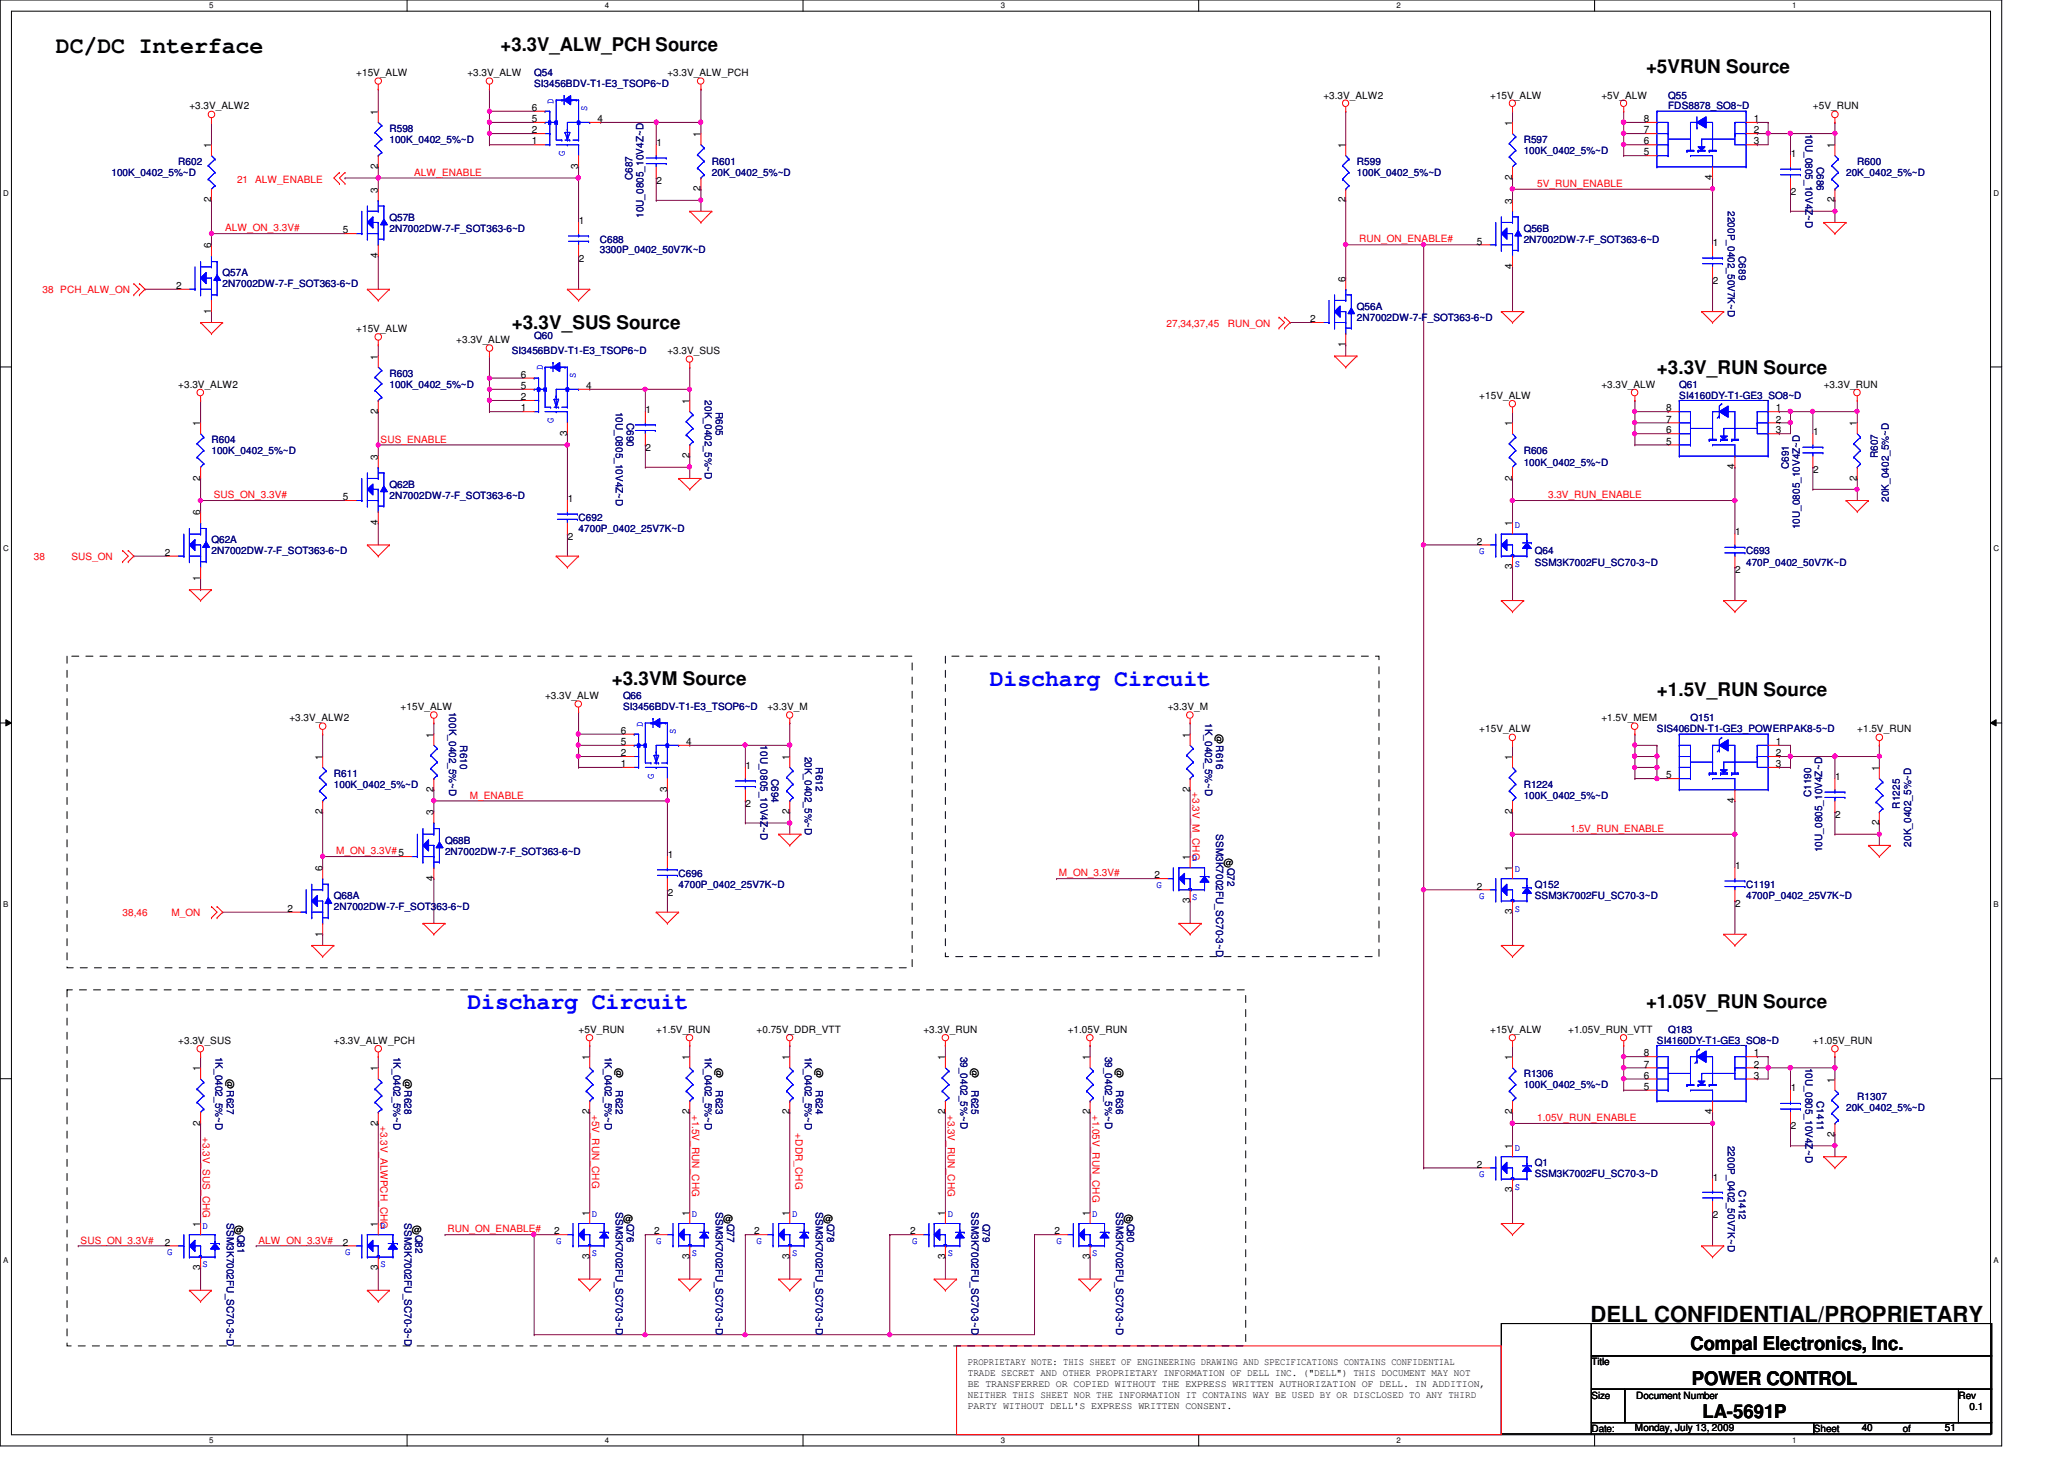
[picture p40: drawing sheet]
<svg xmlns="http://www.w3.org/2000/svg" width="297mm" height="210mm" viewBox="0 0 297 210" stroke-linecap="round" stroke-linejoin="round" font-family="sans-serif">
<defs><g id="words">
<text font-size="3.3" x="8" y="7.6">DC/DC Interface</text>
<g font-size="3.3" fill="#00f">
<text x="142.4" y="98.8">Discharg Circuit</text>
<text x="67.3" y="145.2">Discharg Circuit</text>
</g>
<text font-size="3.2" x="228.9" y="190.2">DELL CONFIDENTIAL/PROPRIETARY</text>
<g font-size="2.7">
<text x="72" y="7.4">+3.3V_ALW_PCH Source</text>
<text x="236.9" y="10.5">+5VRUN Source</text>
<text x="73.7" y="47.4">+3.3V_SUS Source</text>
<text x="238.5" y="53.8">+3.3V_RUN Source</text>
<text x="88" y="98.6">+3.3VM Source</text>
<text x="238.5" y="100.2">+1.5V_RUN Source</text>
<text x="236.9" y="144.9">+1.05V_RUN Source</text>
<text x="243.3" y="194.3">Compal Electronics, Inc.</text>
<text x="243.5" y="199.2">POWER CONTROL</text>
<text x="245" y="204">LA-5691P</text>
</g>
<g font-size="1.4">
<text x="51.3" y="11">+15V_ALW</text>
<text x="67.3" y="11">+3.3V_ALW</text>
<text x="96.1" y="11">+3.3V_ALW_PCH</text>
<text x="27.3" y="15.7">+3.3V_ALW2</text>
<text x="54.4" y="16.5" transform="rotate(-90 54.4 16.5)">1</text>
<text x="76.5" y="16">6</text>
<text x="76.5" y="17.6">5</text>
<text x="86" y="17.6">4</text>
<text x="190.5" y="14.2">+3.3V_ALW2</text>
<text x="214.5" y="14.2">+15V_ALW</text>
<text x="230.5" y="14.2">+5V_ALW</text>
<text x="236.6" y="17.6">8</text>
<text x="252.4" y="17.6">1</text>
<text x="260.9" y="15.7">+5V_RUN</text>
<text x="30.4" y="21.3" transform="rotate(-90 30.4 21.3)">1</text>
<text x="76.5" y="19.2">2</text>
<text x="76.5" y="20.8">1</text>
<text x="94.5" y="21">1</text>
<text x="100.8" y="19.7" transform="rotate(-90 100.8 19.7)">1</text>
<text x="193.6" y="21.3" transform="rotate(-90 193.6 21.3)">1</text>
<text x="217.6" y="18.1" transform="rotate(-90 217.6 18.1)">1</text>
<text x="236.6" y="20.8">6</text>
<text x="236.6" y="22.4">5</text>
<text x="236.6" y="19.2">7</text>
<text x="252.4" y="20.8">3</text>
<text x="252.4" y="19.2">2</text>
<text x="257.7" y="22.6">1</text>
<text x="264" y="21.3" transform="rotate(-90 264 21.3)">1</text>
<text x="30.4" y="29.1" transform="rotate(-90 30.4 29.1)">2</text>
<text x="54.4" y="27.7" transform="rotate(-90 54.4 27.7)">3</text>
<text x="54.4" y="24.3" transform="rotate(-90 54.4 24.3)">2</text>
<text x="83.2" y="24.3" transform="rotate(-90 83.2 24.3)">3</text>
<text x="94.5" y="26.5">2</text>
<text x="100.8" y="27.5" transform="rotate(-90 100.8 27.5)">2</text>
<text x="193.6" y="29.1" transform="rotate(-90 193.6 29.1)">2</text>
<text x="217.6" y="29.3" transform="rotate(-90 217.6 29.3)">3</text>
<text x="217.6" y="25.9" transform="rotate(-90 217.6 25.9)">2</text>
<text x="246.4" y="25.9" transform="rotate(-90 246.4 25.9)">4</text>
<text x="257.7" y="28.1">2</text>
<text x="264" y="29.1" transform="rotate(-90 264 29.1)">2</text>
<text x="30.4" y="35.7" transform="rotate(-90 30.4 35.7)">6</text>
<text x="49.4" y="33.6">5</text>
<text x="83.3" y="32.2">1</text>
<text x="212.6" y="35.2">5</text>
<text x="246.5" y="35.4">1</text>
<text x="25.4" y="41.6">2</text>
<text x="54.4" y="37.1" transform="rotate(-90 54.4 37.1)">4</text>
<text x="83.3" y="37.7">2</text>
<text x="193.6" y="40.5" transform="rotate(-90 193.6 40.5)">6</text>
<text x="217.6" y="38.7" transform="rotate(-90 217.6 38.7)">4</text>
<text x="246.5" y="40.9">2</text>
<text x="30.4" y="45.1" transform="rotate(-90 30.4 45.1)">1</text>
<text x="51.3" y="47.8">+15V_ALW</text>
<text x="188.5" y="46.4">2</text>
<text x="54.4" y="51.7" transform="rotate(-90 54.4 51.7)">1</text>
<text x="65.7" y="49.4">+3.3V_ALW</text>
<text x="96.1" y="51">+3.3V_SUS</text>
<text x="193.6" y="49.9" transform="rotate(-90 193.6 49.9)">1</text>
<text x="25.7" y="55.8">+3.3V_ALW2</text>
<text x="54.4" y="59.5" transform="rotate(-90 54.4 59.5)">2</text>
<text x="75" y="54.4">6</text>
<text x="75" y="57.6">2</text>
<text x="75" y="56">5</text>
<text x="75" y="59.2">1</text>
<text x="84.4" y="56">4</text>
<text x="92.9" y="59.4">1</text>
<text x="99.2" y="58.1" transform="rotate(-90 99.2 58.1)">1</text>
<text x="212.9" y="57.4">+15V_ALW</text>
<text x="230.5" y="55.8">+3.3V_ALW</text>
<text x="239.8" y="59.2">8</text>
<text x="255.6" y="59.2">1</text>
<text x="262.5" y="55.8">+3.3V_RUN</text>
<text x="28.8" y="61.3" transform="rotate(-90 28.8 61.3)">1</text>
<text x="81.6" y="62.7" transform="rotate(-90 81.6 62.7)">3</text>
<text x="92.9" y="64.9">2</text>
<text x="99.2" y="65.9" transform="rotate(-90 99.2 65.9)">2</text>
<text x="217.6" y="61.3" transform="rotate(-90 217.6 61.3)">1</text>
<text x="239.8" y="62.4">6</text>
<text x="239.8" y="64">5</text>
<text x="239.8" y="60.8">7</text>
<text x="255.6" y="62.4">3</text>
<text x="255.6" y="60.8">2</text>
<text x="260.9" y="62.6">1</text>
<text x="267.2" y="61.3" transform="rotate(-90 267.2 61.3)">1</text>
<text x="28.8" y="69.1" transform="rotate(-90 28.8 69.1)">2</text>
<text x="49.4" y="72">5</text>
<text x="54.4" y="66.1" transform="rotate(-90 54.4 66.1)">3</text>
<text x="217.6" y="69.1" transform="rotate(-90 217.6 69.1)">2</text>
<text x="249.6" y="67.5" transform="rotate(-90 249.6 67.5)">4</text>
<text x="260.9" y="68.1">2</text>
<text x="267.2" y="69.1" transform="rotate(-90 267.2 69.1)">2</text>
<text x="28.8" y="74.1" transform="rotate(-90 28.8 74.1)">6</text>
<text x="54.4" y="75.5" transform="rotate(-90 54.4 75.5)">4</text>
<text x="81.7" y="72.2">1</text>
<text x="81.7" y="77.7">2</text>
<text x="217.6" y="75.7" transform="rotate(-90 217.6 75.7)">1</text>
<text x="249.7" y="77">1</text>
<text x="23.7" y="80">2</text>
<text x="28.8" y="83.5" transform="rotate(-90 28.8 83.5)">1</text>
<text x="212.6" y="78.4">2</text>
<text x="217.6" y="81.9" transform="rotate(-90 217.6 81.9)">3</text>
<text x="249.7" y="82.5">2</text>
<text x="78.4" y="100.6">+3.3V_ALW</text>
<text x="41.7" y="103.8">+3.3V_ALW2</text>
<text x="57.7" y="102.2">+15V_ALW</text>
<text x="62.4" y="106.1" transform="rotate(-90 62.4 106.1)">1</text>
<text x="89.4" y="105.6">6</text>
<text x="89.4" y="107.2">5</text>
<text x="98.8" y="107.2">4</text>
<text x="110.4" y="102.2">+3.3V_M</text>
<text x="168.1" y="102.2">+3.3V_M</text>
<text x="171.2" y="106.1" transform="rotate(-90 171.2 106.1)">1</text>
<text x="175" y="105.6" transform="rotate(90 175 105.6)">@R616</text>
<text x="212.9" y="105.4">+15V_ALW</text>
<text x="230.5" y="103.8">+1.5V_MEM</text>
<text x="255.6" y="107.2">1</text>
<text x="267.3" y="105.4">+1.5V_RUN</text>
<text x="46.4" y="109.3" transform="rotate(-90 46.4 109.3)">1</text>
<text x="62.4" y="113.9" transform="rotate(-90 62.4 113.9)">2</text>
<text x="89.4" y="108.8">2</text>
<text x="89.4" y="110.4">1</text>
<text x="96" y="113.9" transform="rotate(-90 96 113.9)">3</text>
<text x="107.3" y="110.6">1</text>
<text x="113.6" y="109.3" transform="rotate(-90 113.6 109.3)">1</text>
<text x="171.2" y="113.9" transform="rotate(-90 171.2 113.9)">2</text>
<text x="217.6" y="109.3" transform="rotate(-90 217.6 109.3)">1</text>
<text x="239.8" y="112">5</text>
<text x="255.6" y="110.4">3</text>
<text x="255.6" y="108.8">2</text>
<text x="264.1" y="112.2">1</text>
<text x="270.4" y="110.9" transform="rotate(-90 270.4 110.9)">1</text>
<text x="46.4" y="117.1" transform="rotate(-90 46.4 117.1)">2</text>
<text x="62.4" y="117.3" transform="rotate(-90 62.4 117.3)">3</text>
<text x="107.3" y="116.1">2</text>
<text x="113.6" y="117.1" transform="rotate(-90 113.6 117.1)">2</text>
<text x="217.6" y="117.1" transform="rotate(-90 217.6 117.1)">2</text>
<text x="249.6" y="115.5" transform="rotate(-90 249.6 115.5)">4</text>
<text x="264.1" y="117.7">2</text>
<text x="270.4" y="118.7" transform="rotate(-90 270.4 118.7)">2</text>
<text x="46.4" y="125.3" transform="rotate(-90 46.4 125.3)">6</text>
<text x="96.1" y="123.4">1</text>
<text x="171.2" y="123.7" transform="rotate(-90 171.2 123.7)">1</text>
<text x="176.1" y="124.6">@</text>
<text x="217.6" y="125.3" transform="rotate(-90 217.6 125.3)">1</text>
<text x="249.7" y="125">1</text>
<text x="41.4" y="131.2">2</text>
<text x="62.4" y="126.7" transform="rotate(-90 62.4 126.7)">4</text>
<text x="96.1" y="128.9">2</text>
<text x="166.2" y="126.4">2</text>
<text x="171.2" y="129.9" transform="rotate(-90 171.2 129.9)">3</text>
<text x="212.6" y="128">2</text>
<text x="217.6" y="131.5" transform="rotate(-90 217.6 131.5)">3</text>
<text x="249.7" y="130.5">2</text>
<text x="46.4" y="134.7" transform="rotate(-90 46.4 134.7)">1</text>
<text x="83.3" y="148.6">+5V_RUN</text>
<text x="94.4" y="148.6">+1.5V_RUN</text>
<text x="108.9" y="148.6">+0.75V_DDR_VTT</text>
<text x="132.9" y="148.6">+3.3V_RUN</text>
<text x="153.7" y="148.6">+1.05V_RUN</text>
<text x="214.5" y="148.6">+15V_ALW</text>
<text x="225.7" y="148.6">+1.05V_RUN_VTT</text>
<text x="25.7" y="150.2">+3.3V_SUS</text>
<text x="28.8" y="154.1" transform="rotate(-90 28.8 154.1)">1</text>
<text x="32.6" y="155.2" transform="rotate(90 32.6 155.2)">@R627</text>
<text x="48" y="150.2">+3.3V_ALW_PCH</text>
<text x="54.4" y="154.1" transform="rotate(-90 54.4 154.1)">1</text>
<text x="58.2" y="155.2" transform="rotate(90 58.2 155.2)">@R628</text>
<text x="84.8" y="152.5" transform="rotate(-90 84.8 152.5)">1</text>
<text x="88.6" y="153.6" transform="rotate(90 88.6 153.6)">@</text>
<text x="99.2" y="152.5" transform="rotate(-90 99.2 152.5)">1</text>
<text x="103" y="153.6" transform="rotate(90 103 153.6)">@</text>
<text x="113.6" y="152.5" transform="rotate(-90 113.6 152.5)">1</text>
<text x="117.4" y="153.6" transform="rotate(90 117.4 153.6)">@</text>
<text x="136" y="152.5" transform="rotate(-90 136 152.5)">1</text>
<text x="139.8" y="153.6" transform="rotate(90 139.8 153.6)">@</text>
<text x="156.8" y="152.5" transform="rotate(-90 156.8 152.5)">1</text>
<text x="160.7" y="153.6" transform="rotate(90 160.7 153.6)">@</text>
<text x="217.6" y="152.5" transform="rotate(-90 217.6 152.5)">1</text>
<text x="236.6" y="155.2">6</text>
<text x="236.6" y="153.6">7</text>
<text x="236.6" y="152">8</text>
<text x="252.4" y="155.2">3</text>
<text x="252.4" y="153.6">2</text>
<text x="252.4" y="152">1</text>
<text x="260.9" y="150.2">+1.05V_RUN</text>
<text x="264" y="155.7" transform="rotate(-90 264 155.7)">1</text>
<text x="28.8" y="161.9" transform="rotate(-90 28.8 161.9)">2</text>
<text x="54.4" y="161.9" transform="rotate(-90 54.4 161.9)">2</text>
<text x="84.8" y="160.3" transform="rotate(-90 84.8 160.3)">2</text>
<text x="99.2" y="160.3" transform="rotate(-90 99.2 160.3)">2</text>
<text x="113.6" y="160.3" transform="rotate(-90 113.6 160.3)">2</text>
<text x="136" y="160.3" transform="rotate(-90 136 160.3)">2</text>
<text x="156.8" y="160.3" transform="rotate(-90 156.8 160.3)">2</text>
<text x="217.6" y="160.3" transform="rotate(-90 217.6 160.3)">2</text>
<text x="236.6" y="156.8">5</text>
<text x="246.4" y="160.3" transform="rotate(-90 246.4 160.3)">4</text>
<text x="257.7" y="157">1</text>
<text x="212.6" y="168">2</text>
<text x="217.6" y="165.3" transform="rotate(-90 217.6 165.3)">1</text>
<text x="257.7" y="162.5">2</text>
<text x="264" y="163.5" transform="rotate(-90 264 163.5)">2</text>
<text x="217.6" y="171.5" transform="rotate(-90 217.6 171.5)">3</text>
<text x="246.5" y="169.8">1</text>
<text x="23.7" y="179.2">2</text>
<text x="28.8" y="176.5" transform="rotate(-90 28.8 176.5)">1</text>
<text x="33.7" y="177.4">@</text>
<text x="49.4" y="179.2">2</text>
<text x="54.4" y="176.5" transform="rotate(-90 54.4 176.5)">1</text>
<text x="59.3" y="177.4">@</text>
<text x="79.8" y="177.6">2</text>
<text x="84.8" y="174.9" transform="rotate(-90 84.8 174.9)">1</text>
<text x="89.7" y="175.8">@</text>
<text x="94.1" y="177.6">2</text>
<text x="99.2" y="174.9" transform="rotate(-90 99.2 174.9)">1</text>
<text x="104.1" y="175.8">@</text>
<text x="108.5" y="177.6">2</text>
<text x="113.6" y="174.9" transform="rotate(-90 113.6 174.9)">1</text>
<text x="118.4" y="175.8">@</text>
<text x="131" y="177.6">2</text>
<text x="136" y="174.9" transform="rotate(-90 136 174.9)">1</text>
<text x="151.8" y="177.6">2</text>
<text x="156.8" y="174.9" transform="rotate(-90 156.8 174.9)">1</text>
<text x="161.7" y="175.8">@</text>
<text x="246.5" y="175.3">2</text>
<text x="28.8" y="182.8" transform="rotate(-90 28.8 182.8)">3</text>
<text x="54.4" y="182.8" transform="rotate(-90 54.4 182.8)">3</text>
<text x="84.8" y="181.1" transform="rotate(-90 84.8 181.1)">3</text>
<text x="99.2" y="181.1" transform="rotate(-90 99.2 181.1)">3</text>
<text x="113.6" y="181.1" transform="rotate(-90 113.6 181.1)">3</text>
<text x="136" y="181.1" transform="rotate(-90 136 181.1)">3</text>
<text x="156.8" y="181.1" transform="rotate(-90 156.8 181.1)">3</text>
<text x="139.3" y="196.4">PROPRIETARY NOTE: THIS SHEET OF ENGINEERING DRAWING AND SPECIFICATIONS CONTAINS CONFIDENTIAL</text>
<text x="139.3" y="198">TRADE SECRET AND OTHER PROPRIETARY INFORMATION OF DELL INC. (&quot;DELL&quot;) THIS DOCUMENT MAY NOT</text>
<text x="229" y="196.4">Title</text>
<text x="139.3" y="201.1">NEITHER THIS SHEET NOR THE INFORMATION IT CONTAINS WAY BE USED BY OR DISCLOSED TO ANY THIRD</text>
<text x="139.3" y="199.6">BE TRANSFERRED OR COPIED WITHOUT THE EXPRESS WRITTEN AUTHORIZATION OF DELL. IN ADDITION,</text>
<text x="139.3" y="202.7">PARTY WITHOUT DELL'S EXPRESS WRITTEN CONSENT.</text>
<text x="229" y="201.2">Size</text>
<text x="235.5" y="201.2">Document Number</text>
<text x="281.9" y="201.2">Rev</text>
<text x="283.5" y="202.8">0.1</text>
<text x="229" y="206">Date:</text>
<text x="235.3" y="205.9">Monday, July 13, 2009</text>
<text x="261" y="206">Sheet</text>
<text x="267.9" y="205.9">40</text>
<text x="273.9" y="206">of</text>
<text x="279.9" y="205.9">51</text>
</g>
<g font-size="1.4" fill="#000080">
<text x="76.9" y="11">Q54</text>
<text x="76.9" y="12.6">SI3456BDV-T1-E3_TSOP6~D</text>
<text x="240.1" y="14.2">Q55</text>
<text x="240.1" y="15.7">FDS8878_SO8~D</text>
<text x="25.7" y="23.7">R602</text>
<text x="56" y="19">R598</text>
<text x="56" y="20.6">100K_0402_5%~D</text>
<text x="102.4" y="23.7">R601</text>
<text x="195.3" y="23.7">R599</text>
<text x="219.3" y="20.6">R597</text>
<text x="219.3" y="22.2">100K_0402_5%~D</text>
<text x="259.8" y="19.2" transform="rotate(90 259.8 19.2)">10U_0805_10V4Z~D</text>
<text x="267.3" y="23.7">R600</text>
<text x="16" y="25.4">100K_0402_5%~D</text>
<text x="91" y="26" transform="rotate(-90 91 26)">C687</text>
<text x="102.4" y="25.4">20K_0402_5%~D</text>
<text x="195.3" y="25.4">100K_0402_5%~D</text>
<text x="261.4" y="24" transform="rotate(90 261.4 24)">C686</text>
<text x="265.7" y="25.4">20K_0402_5%~D</text>
<text x="56" y="31.7">Q57B</text>
<text x="56" y="33.4">2N7002DW-7-F_SOT363-6~D</text>
<text x="86.3" y="35">C688</text>
<text x="92.6" y="31.4" transform="rotate(-90 92.6 31.4)">10U_0805_10V4Z~D</text>
<text x="219.3" y="33.4">Q56B</text>
<text x="219.3" y="35">2N7002DW-7-F_SOT363-6~D</text>
<text x="248.7" y="30.4" transform="rotate(90 248.7 30.4)">2200P_0402_50V7K~D</text>
<text x="32" y="39.8">Q57A</text>
<text x="32" y="41.4">2N7002DW-7-F_SOT363-6~D</text>
<text x="86.3" y="36.4">3300P_0402_50V7K~D</text>
<text x="250.2" y="36.8" transform="rotate(90 250.2 36.8)">C689</text>
<text x="195.3" y="44.6">Q56A</text>
<text x="195.3" y="46.2">2N7002DW-7-F_SOT363-6~D</text>
<text x="73.7" y="51">SI3456BDV-T1-E3_TSOP6~D</text>
<text x="76.9" y="48.7">Q60</text>
<text x="56" y="54.2">R603</text>
<text x="56" y="55.8">100K_0402_5%~D</text>
<text x="88.6" y="59.2" transform="rotate(90 88.6 59.2)">10U_0805_10V4Z~D</text>
<text x="101.4" y="57.6" transform="rotate(90 101.4 57.6)">20K_0402_5%~D</text>
<text x="103" y="59.2" transform="rotate(90 103 59.2)">R605</text>
<text x="241.7" y="55.8">Q61</text>
<text x="241.7" y="57.4">SI4160DY-T1-GE3_SO8~D</text>
<text x="30.4" y="63.8">R604</text>
<text x="30.4" y="65.4">100K_0402_5%~D</text>
<text x="90.2" y="60.8" transform="rotate(90 90.2 60.8)">C690</text>
<text x="219.3" y="65.4">R606</text>
<text x="270.3" y="66" transform="rotate(-90 270.3 66)">R607</text>
<text x="56" y="70.2">Q62B</text>
<text x="56" y="71.8">2N7002DW-7-F_SOT363-6~D</text>
<text x="219.3" y="67">100K_0402_5%~D</text>
<text x="257.4" y="67.5" transform="rotate(-90 257.4 67.5)">C691</text>
<text x="83.3" y="75">C692</text>
<text x="83.3" y="76.6">4700P_0402_25V7K~D</text>
<text x="259" y="76.2" transform="rotate(-90 259 76.2)">10U_0805_10V4Z~D</text>
<text x="271.8" y="72.2" transform="rotate(-90 271.8 72.2)">20K_0402_5%~D</text>
<text x="30.4" y="78.2">Q62A</text>
<text x="30.4" y="79.8">2N7002DW-7-F_SOT363-6~D</text>
<text x="220.9" y="79.8">Q64</text>
<text x="220.9" y="81.4">SSM3K7002FU_SC70-3~D</text>
<text x="251.3" y="79.8">C693</text>
<text x="251.3" y="81.4">470P_0402_50V7K~D</text>
<text x="89.7" y="100.6">Q66</text>
<text x="64.6" y="102.4" transform="rotate(90 64.6 102.4)">100K_0402_5%~D</text>
<text x="66.2" y="107.2" transform="rotate(90 66.2 107.2)">R610</text>
<text x="89.7" y="102.2">SI3456BDV-T1-E3_TSOP6~D</text>
<text x="109.4" y="107.2" transform="rotate(90 109.4 107.2)">10U_0805_10V4Z~D</text>
<text x="173.4" y="104" transform="rotate(90 173.4 104)">1K_0402_5%~D</text>
<text x="238.5" y="105.4">SIS406DN-T1-GE3_POWERPAK8-5~D</text>
<text x="243.3" y="103.8">Q151</text>
<text x="48" y="111.8">R611</text>
<text x="48" y="113.4">100K_0402_5%~D</text>
<text x="111" y="112" transform="rotate(90 111 112)">C694</text>
<text x="115.8" y="108.8" transform="rotate(90 115.8 108.8)">20K_0402_5%~D</text>
<text x="117.4" y="110.4" transform="rotate(90 117.4 110.4)">R612</text>
<text x="219.3" y="113.4">R1224</text>
<text x="219.3" y="115">100K_0402_5%~D</text>
<text x="260.6" y="114.7" transform="rotate(-90 260.6 114.7)">C1190</text>
<text x="273.4" y="116.3" transform="rotate(-90 273.4 116.3)">R1225</text>
<text x="64" y="121.4">Q68B</text>
<text x="64" y="123">2N7002DW-7-F_SOT363-6~D</text>
<text x="175" y="120" transform="rotate(90 175 120)">SSM3K7002FU_SC70-3~D</text>
<text x="176.7" y="124.8" transform="rotate(90 176.7 124.8)">Q72</text>
<text x="262.3" y="122.6" transform="rotate(-90 262.3 122.6)">10U_0805_10V4Z~D</text>
<text x="275" y="121.8" transform="rotate(-90 275 121.8)">20K_0402_5%~D</text>
<text x="48" y="129.4">Q68A</text>
<text x="48" y="131">2N7002DW-7-F_SOT363-6~D</text>
<text x="97.7" y="126.2">C696</text>
<text x="97.7" y="127.8">4700P_0402_25V7K~D</text>
<text x="220.9" y="127.8">Q152</text>
<text x="220.9" y="129.4">SSM3K7002FU_SC70-3~D</text>
<text x="251.3" y="127.8">C1191</text>
<text x="251.3" y="129.4">4700P_0402_25V7K~D</text>
<text x="240.1" y="148.6">Q183</text>
<text x="31" y="152" transform="rotate(90 31 152)">1K_0402_5%~D</text>
<text x="56.6" y="152" transform="rotate(90 56.6 152)">1K_0402_5%~D</text>
<text x="87" y="152" transform="rotate(90 87 152)">1K_0402_5%~D</text>
<text x="101.4" y="152" transform="rotate(90 101.4 152)">1K_0402_5%~D</text>
<text x="115.8" y="152" transform="rotate(90 115.8 152)">1K_0402_5%~D</text>
<text x="138.2" y="152" transform="rotate(90 138.2 152)">39_0402_5%~D</text>
<text x="159" y="152" transform="rotate(90 159 152)">39_0402_5%~D</text>
<text x="219.3" y="155">R1306</text>
<text x="238.5" y="150.2">SI4160DY-T1-GE3_SO8~D</text>
<text x="259.8" y="153.6" transform="rotate(90 259.8 153.6)">10U_0805_10V4Z~D</text>
<text x="88.6" y="156.8" transform="rotate(90 88.6 156.8)">R622</text>
<text x="103" y="156.8" transform="rotate(90 103 156.8)">R623</text>
<text x="117.4" y="156.8" transform="rotate(90 117.4 156.8)">R624</text>
<text x="139.8" y="156.8" transform="rotate(90 139.8 156.8)">R625</text>
<text x="160.7" y="156.8" transform="rotate(90 160.7 156.8)">R636</text>
<text x="219.3" y="156.6">100K_0402_5%~D</text>
<text x="261.4" y="158.4" transform="rotate(90 261.4 158.4)">C1411</text>
<text x="265.7" y="159.8">20K_0402_5%~D</text>
<text x="267.3" y="158.2">R1307</text>
<text x="220.9" y="167.8">Q1</text>
<text x="248.7" y="164.8" transform="rotate(90 248.7 164.8)">2200P_0402_50V7K~D</text>
<text x="220.9" y="169.4">SSM3K7002FU_SC70-3~D</text>
<text x="250.2" y="171.2" transform="rotate(90 250.2 171.2)">C1412</text>
<text x="32.6" y="176" transform="rotate(90 32.6 176)">SSM3K7002FU_SC70-3~D</text>
<text x="34.2" y="177.6" transform="rotate(90 34.2 177.6)">Q81</text>
<text x="58.2" y="176" transform="rotate(90 58.2 176)">SSM3K7002FU_SC70-3~D</text>
<text x="59.8" y="177.6" transform="rotate(90 59.8 177.6)">Q82</text>
<text x="88.6" y="174.4" transform="rotate(90 88.6 174.4)">SSM3K7002FU_SC70-3~D</text>
<text x="90.2" y="176" transform="rotate(90 90.2 176)">Q76</text>
<text x="103" y="174.4" transform="rotate(90 103 174.4)">SSM3K7002FU_SC70-3~D</text>
<text x="104.6" y="176" transform="rotate(90 104.6 176)">Q77</text>
<text x="117.4" y="174.4" transform="rotate(90 117.4 174.4)">SSM3K7002FU_SC70-3~D</text>
<text x="119" y="176" transform="rotate(90 119 176)">Q78</text>
<text x="139.8" y="174.4" transform="rotate(90 139.8 174.4)">SSM3K7002FU_SC70-3~D</text>
<text x="141.4" y="176" transform="rotate(90 141.4 176)">Q79</text>
<text x="160.7" y="174.4" transform="rotate(90 160.7 174.4)">SSM3K7002FU_SC70-3~D</text>
<text x="162.2" y="176" transform="rotate(90 162.2 176)">Q80</text>
</g>
<g font-size="1.4" fill="#00f">
<text x="79.7" y="14.9" transform="rotate(-90 79.7 14.9)">D</text>
<text x="84.5" y="16" transform="rotate(-90 84.5 16)">S</text>
<text x="81.3" y="22.4" transform="rotate(-90 81.3 22.4)">G</text>
<text x="78.1" y="53.3" transform="rotate(-90 78.1 53.3)">D</text>
<text x="82.9" y="54.4" transform="rotate(-90 82.9 54.4)">S</text>
<text x="79.7" y="60.8" transform="rotate(-90 79.7 60.8)">G</text>
<text x="218" y="75.9">D</text>
<text x="212.9" y="79.8">G</text>
<text x="218" y="81.5">S</text>
<text x="92.5" y="104.5" transform="rotate(-90 92.5 104.5)">D</text>
<text x="97.3" y="105.6" transform="rotate(-90 97.3 105.6)">S</text>
<text x="94.1" y="112" transform="rotate(-90 94.1 112)">G</text>
<text x="171.6" y="123.9">D</text>
<text x="218" y="125.5">D</text>
<text x="166.5" y="127.8">G</text>
<text x="171.6" y="129.5">S</text>
<text x="212.9" y="129.4">G</text>
<text x="218" y="131.1">S</text>
<text x="218" y="165.5">D</text>
<text x="212.9" y="169.4">G</text>
<text x="218" y="171.2">S</text>
<text x="29.2" y="176.7">D</text>
<text x="54.8" y="176.7">D</text>
<text x="80" y="179">G</text>
<text x="85.2" y="175.1">D</text>
<text x="94.4" y="179">G</text>
<text x="99.6" y="175.1">D</text>
<text x="108.9" y="179">G</text>
<text x="114" y="175.1">D</text>
<text x="131.3" y="179">G</text>
<text x="136.4" y="175.1">D</text>
<text x="152.1" y="179">G</text>
<text x="157.2" y="175.1">D</text>
<text x="24" y="180.6">G</text>
<text x="29.2" y="182.3">S</text>
<text x="49.7" y="180.6">G</text>
<text x="54.8" y="182.3">S</text>
<text x="85.2" y="180.7">S</text>
<text x="99.6" y="180.7">S</text>
<text x="114" y="180.7">S</text>
<text x="136.4" y="180.7">S</text>
<text x="157.2" y="180.7">S</text>
</g>
<g font-size="1.4" fill="#f00">
<text x="34.1" y="26.3">21 ALW_ENABLE</text>
<text x="59.6" y="25.3">ALW_ENABLE</text>
<text x="221.2" y="26.9">5V_RUN_ENABLE</text>
<text x="32.4" y="33.3">ALW_ON_3.3V#</text>
<text x="195.6" y="34.9">RUN_ON_ENABLE#</text>
<text x="6.1" y="42.2">38 PCH_ALW_ON</text>
<text x="167.9" y="47">27,34,37,45</text>
<text x="176.7" y="47">RUN_ON</text>
<text x="54.8" y="63.7">SUS_ENABLE</text>
<text x="30.8" y="71.7">SUS_ON_3.3V#</text>
<text x="222.8" y="71.7">3.3V_RUN_ENABLE</text>
<text x="4.9" y="80.6">38</text>
<text x="10.3" y="80.6">SUS_ON</text>
<text x="171.6" y="114" transform="rotate(90 171.6 114)">+3.3V_M_CHG</text>
<text x="67.6" y="114.9">M_ENABLE</text>
<text x="226" y="119.7">1.5V_RUN_ENABLE</text>
<text x="48.4" y="122.9">M_ON_3.3V#5</text>
<text x="17.6" y="131.8">38,46</text>
<text x="24.7" y="131.8">M_ON</text>
<text x="152.4" y="126.1">M_ON_3.3V#</text>
<text x="54.8" y="162" transform="rotate(90 54.8 162)">+3.3V_ALWPCH_CHG</text>
<text x="85.2" y="160.4" transform="rotate(90 85.2 160.4)">+5V_RUN_CHG</text>
<text x="99.6" y="160.4" transform="rotate(90 99.6 160.4)">+1.5V_RUN_CHG</text>
<text x="136.4" y="160.4" transform="rotate(90 136.4 160.4)">+3.3V_RUN_CHG</text>
<text x="157.2" y="160.4" transform="rotate(90 157.2 160.4)">+1.05V_RUN_CHG</text>
<text x="221.2" y="161.3">1.05V_RUN_ENABLE</text>
<text x="29.2" y="163.6" transform="rotate(90 29.2 163.6)">+3.3V_SUS_CHG</text>
<text x="114.5" y="163.1" transform="rotate(90 114.5 163.1)">+DDR_CHG</text>
<text x="11.6" y="178.9">SUS_ON_3.3V#</text>
<text x="37.2" y="178.9">ALW_ON_3.3V#</text>
<text x="64.4" y="177.3">RUN_ON_ENABLE#</text>
</g>
<g font-size="1.1">
<text x="30.1" y="1.1">5</text>
<text x="87" y="1.1">4</text>
<text x="144" y="1.1">3</text>
<text x="201" y="1.1">2</text>
<text x="257.9" y="1.1">1</text>
<text x=".5" y="28.2">D</text>
<text x="286.9" y="28.2">D</text>
<text x=".5" y="79.3">C</text>
<text x="286.9" y="79.3">C</text>
<text x=".5" y="130.6">B</text>
<text x="286.9" y="130.6">B</text>
<text x=".5" y="181.7">A</text>
<text x="286.9" y="181.7">A</text>
<text x="30.1" y="207.6">5</text>
<text x="87" y="207.6">4</text>
<text x="144" y="207.6">3</text>
<text x="201" y="207.6">2</text>
<text x="257.9" y="207.6">1</text>
</g>
</g></defs>
<path d="M0 0h288.1v208h-288.1zM1.6 1.6h284.9v204.8h-284.9z" fill="none" stroke="#000" stroke-width=".14"/>
<g fill="#fff">
<path d="M30.1 .2h.6v1.2h-.6z"/>
<path d="M30.1 206.6h.6v1.2h-.6z"/>
</g>
<path d="M58.6 0v1.6M58.6 206.4v1.6" fill="none" stroke="#000" stroke-width=".14"/>
<g fill="#fff">
<path d="M87 .2h.6v1.2h-.6z"/>
<path d="M87 206.6h.6v1.2h-.6z"/>
</g>
<path d="M115.6 0v1.6M115.6 206.4v1.6" fill="none" stroke="#000" stroke-width=".14"/>
<g fill="#fff">
<path d="M144 .2h.6v1.2h-.6z"/>
<path d="M144 206.6h.6v1.2h-.6z"/>
</g>
<path d="M172.5 0v1.6M172.5 206.4v1.6" fill="none" stroke="#000" stroke-width=".14"/>
<g fill="#fff">
<path d="M201 .2h.5v1.2h-.5z"/>
<path d="M201 206.6h.5v1.2h-.5z"/>
</g>
<path d="M229.5 0v1.6M229.5 206.4v1.6" fill="none" stroke="#000" stroke-width=".14"/>
<g fill="#fff">
<path d="M257.9 .2h.6v1.2h-.6z"/>
<path d="M257.9 206.6h.6v1.2h-.6z"/>
<path d="M.5 27.2h.7v1.2h-.7z"/>
<path d="M286.9 27.2h.8v1.2h-.8z"/>
<path d="M.5 78.4h.7v1.1h-.7z"/>
<path d="M286.9 78.4h.8v1.1h-.8z"/>
</g>
<path d="M0 52.8h1.6M286.5 52.8h1.6" fill="none" stroke="#000" stroke-width=".14"/>
<g fill="#fff">
<path d="M.5 129.6h.7v1.2h-.7z"/>
<path d="M286.9 129.6h.7v1.2h-.7z"/>
</g>
<path d="M0 104h1.6M.8 103.5l.8 .5-.8 .4zM286.5 104l.8-.5v.9zM286.5 104h1.6" fill="none" stroke="#000" stroke-width=".14"/>
<path d="M.8 103.5l.8 .5-.8 .4zM286.5 104l.8-.5v.9z" fill="#000"/>
<g fill="#fff">
<path d="M.5 180.8h.7v1.1h-.7z"/>
<path d="M286.9 180.8h.7v1.1h-.7z"/>
</g>
<path d="M0 155.2h1.6M286.5 155.2h1.6" fill="none" stroke="#000" stroke-width=".14"/>
<g fill="none" stroke="#800040" stroke-width=".14">
<path d="M30.4 17.6h.1M30.4 17.6v3.2M193.7 16h.1M193.7 16v4.8M217.7 16h.1M217.7 16v1.6M233.7 16h.1M233.7 16v1.6M264.1 19.2h.1M264.1 19.2v1.6M54.4 36.8h.1M54.4 25.6h.1"/>
<path d="M54.4 36.8v4.8M54.4 25.6h28.9M83.3 25.6h.1M83.3 25.6v6.4M193.7 28.8h.1M193.7 28.8v6.4M204.9 35.2h.1M204.9 35.2h8M217.7 38.4h.1M217.7 38.4v6.4M20.9 41.6h.1M20.9 41.6h4.8"/>
<path d="M30.4 44.8h.1M30.4 44.8v1.6M185.7 46.4h.1M185.7 46.4h3.2M193.7 49.6h.1M193.7 49.6v1.6M246.5 40h.1M246.5 40v4.8"/>
</g>
<circle cx="83.2" cy="25.6" r=".31" fill="#f0f"/>
<circle cx="83.2" cy="25.6" r=".31" fill="none" stroke="#f0f" stroke-width=".14"/>
<circle cx="54.4" cy="25.6" r=".31" fill="#f0f"/>
<circle cx="54.4" cy="25.6" r=".31" fill="none" stroke="#f0f" stroke-width=".14"/>
<path d="M70.4 19.2h.1M70.4 12.8h.1M70.4 19.2h6.5M70.4 12.8v3.2M94.4 17.6h.1M94.4 17.6h6.5M70.4 20.8h.1M70.4 20.8h6.5M83.3 36.8h.1M83.3 36.8v4.8" fill="none" stroke="#800040" stroke-width=".14"/>
<circle cx="100.8" cy="17.6" r=".31" fill="#f0f"/>
<circle cx="100.8" cy="17.6" r=".31" fill="none" stroke="#f0f" stroke-width=".14"/>
<circle cx="94.4" cy="17.6" r=".31" fill="#f0f"/>
<circle cx="94.4" cy="17.6" r=".31" fill="none" stroke="#f0f" stroke-width=".14"/>
<path d="M54.4 12.8h.1M54.4 12.8v3.2M86.4 17.6h.1M86.4 17.6h8M100.9 17.6h.1M100.9 17.6v1.6M54.4 24h.1M54.4 24v1.6M70.4 56h.1M70.4 57.6h.1M70.4 56h4.9M70.4 57.6v1.6" fill="none" stroke="#800040" stroke-width=".14"/>
<circle cx="70.4" cy="57.6" r=".31" fill="#f0f"/>
<circle cx="70.4" cy="57.6" r=".31" fill="none" stroke="#f0f" stroke-width=".14"/>
<path d="M92.9 56h.1M92.9 56v3.2M92.9 56h6.4" fill="none" stroke="#800040" stroke-width=".14"/>
<circle cx="99.2" cy="56" r=".3" fill="#f0f"/>
<circle cx="99.2" cy="56" r=".3" fill="none" stroke="#f0f" stroke-width=".14"/>
<circle cx="92.8" cy="56" r=".3" fill="#f0f"/>
<circle cx="92.8" cy="56" r=".3" fill="none" stroke="#f0f" stroke-width=".14"/>
<path d="M70.4 54.4h.1M70.4 54.4v1.6" fill="none" stroke="#800040" stroke-width=".14"/>
<circle cx="70.4" cy="54.4" r=".3" fill="#f0f"/>
<circle cx="70.4" cy="54.4" r=".3" fill="none" stroke="#f0f" stroke-width=".14"/>
<path d="M70.4 56h.1M70.4 56v1.6" fill="none" stroke="#800040" stroke-width=".14"/>
<circle cx="70.4" cy="56" r=".3" fill="#f0f"/>
<circle cx="70.4" cy="56" r=".3" fill="none" stroke="#f0f" stroke-width=".14"/>
<g fill="none" stroke="#800040" stroke-width=".14">
<path d="M70.4 57.6h.1M70.4 54.4h.1M70.4 51.2h.1M70.4 59.2h.1M70.4 57.6h4.9M70.4 54.4h4.9M70.4 51.2v3.2M70.4 59.2h4.9M84.9 56h.1M84.9 56h8M99.3 56h.1M99.3 52.8h.1"/>
<path d="M99.3 52.8v4.8M28.9 72h.1M28.9 68.8h.1M28.9 72h20.8M28.9 68.8v3.2"/>
</g>
<circle cx="28.8" cy="72" r=".3" fill="#f0f"/>
<circle cx="28.8" cy="72" r=".3" fill="none" stroke="#f0f" stroke-width=".14"/>
<path d="M54.4 59.2h.1M54.4 59.2v4.8M54.4 64h.1M54.4 64h27.3" fill="none" stroke="#800040" stroke-width=".14"/>
<circle cx="81.6" cy="64" r=".31" fill="#f0f"/>
<circle cx="81.6" cy="64" r=".31" fill="none" stroke="#f0f" stroke-width=".14"/>
<circle cx="54.4" cy="64" r=".3" fill="#f0f"/>
<circle cx="54.4" cy="64" r=".3" fill="none" stroke="#f0f" stroke-width=".14"/>
<g fill="none" stroke="#800040" stroke-width=".14">
<path d="M28.9 57.6h.1M28.9 57.6v3.2M54.4 49.6h.1M54.4 49.6v1.6M54.4 64h.1M54.4 64v1.6M81.7 62.4h.1M81.7 76.8h.1M81.7 64h.1M81.7 62.4v9.6M81.7 76.8v3.2M19.3 80h.1"/>
<path d="M19.3 80h4.7M46.4 105.6h.1M46.4 105.6v3.2M62.4 104h.1M62.4 115.2h.1M62.4 104v1.6M62.4 115.2h33.7M96.1 115.2h.1M96.1 115.2v8M96.1 128h.1M96.1 128v3.2"/>
</g>
<circle cx="96.1" cy="115.2" r=".3" fill="#f0f"/>
<circle cx="96.1" cy="115.2" r=".3" fill="none" stroke="#f0f" stroke-width=".14"/>
<circle cx="62.4" cy="115.2" r=".3" fill="#f0f"/>
<circle cx="62.4" cy="115.2" r=".3" fill="none" stroke="#f0f" stroke-width=".14"/>
<path d="M83.3 107.2h.1M83.3 108.8h.1M83.3 107.2h6.4M83.3 108.8v1.6" fill="none" stroke="#800040" stroke-width=".14"/>
<circle cx="83.2" cy="108.8" r=".3" fill="#f0f"/>
<circle cx="83.2" cy="108.8" r=".3" fill="none" stroke="#f0f" stroke-width=".14"/>
<path d="M83.3 105.6h.1M83.3 105.6v1.6M107.3 107.2h.1M107.3 107.2v3.2" fill="none" stroke="#800040" stroke-width=".14"/>
<circle cx="83.2" cy="105.6" r=".31" fill="#f0f"/>
<circle cx="83.2" cy="105.6" r=".31" fill="none" stroke="#f0f" stroke-width=".14"/>
<path d="M83.3 107.2h.1M83.3 107.2v1.6" fill="none" stroke="#800040" stroke-width=".14"/>
<circle cx="83.2" cy="107.2" r=".3" fill="#f0f"/>
<circle cx="83.2" cy="107.2" r=".3" fill="none" stroke="#f0f" stroke-width=".14"/>
<g fill="none" stroke="#800040" stroke-width=".14">
<path d="M83.3 24h.1M83.3 24v1.6M233.7 20.8h.1M233.7 20.8v1.6M83.3 108.8h.1M83.3 105.6h.1M83.3 102.4h.1M83.3 110.4h.1M83.3 108.8h6.4M83.3 105.6h6.4M83.3 102.4v3.2M83.3 110.4h6.4"/>
<path d="M113.7 107.2h.1M113.7 107.2v1.6M62.4 126.4h.1M62.4 126.4v6.4"/>
</g>
<circle cx="233.7" cy="20.8" r=".31" fill="#f0f"/>
<circle cx="233.7" cy="20.8" r=".31" fill="none" stroke="#f0f" stroke-width=".14"/>
<path d="M254.5 19.2h.1M254.5 19.2h3.2" fill="none" stroke="#800040" stroke-width=".14"/>
<circle cx="254.5" cy="19.2" r=".3" fill="#f0f"/>
<circle cx="254.5" cy="19.2" r=".3" fill="none" stroke="#f0f" stroke-width=".14"/>
<path d="M70.4 16h.1M70.4 16v1.6M254.5 19.2h.1M254.5 19.2v1.6M217.7 27.2h.1M217.7 27.2v1.6M246.5 27.2h.1M246.5 27.2v8" fill="none" stroke="#800040" stroke-width=".14"/>
<circle cx="70.4" cy="16" r=".3" fill="#f0f"/>
<circle cx="70.4" cy="16" r=".3" fill="none" stroke="#f0f" stroke-width=".14"/>
<path d="M233.7 17.6h.1M233.7 17.6v1.6" fill="none" stroke="#800040" stroke-width=".14"/>
<circle cx="233.7" cy="17.6" r=".32" fill="#f0f"/>
<circle cx="233.7" cy="17.6" r=".32" fill="none" stroke="#f0f" stroke-width=".14"/>
<path d="M70.4 19.2h.1M70.4 19.2v1.6" fill="none" stroke="#800040" stroke-width=".14"/>
<circle cx="70.4" cy="19.2" r=".3" fill="#f0f"/>
<circle cx="70.4" cy="19.2" r=".3" fill="none" stroke="#f0f" stroke-width=".14"/>
<path d="M257.7 19.2h.1M257.7 19.2v3.2M257.7 19.2h6.4" fill="none" stroke="#800040" stroke-width=".14"/>
<circle cx="264.1" cy="19.2" r=".3" fill="#f0f"/>
<circle cx="264.1" cy="19.2" r=".3" fill="none" stroke="#f0f" stroke-width=".14"/>
<circle cx="257.7" cy="19.2" r=".31" fill="#f0f"/>
<circle cx="257.7" cy="19.2" r=".31" fill="none" stroke="#f0f" stroke-width=".14"/>
<path d="M233.7 19.2h.1M233.7 19.2v1.6M254.5 17.6h.1M254.5 17.6v1.6M217.7 25.6h.1M217.7 25.6v1.6" fill="none" stroke="#800040" stroke-width=".14"/>
<circle cx="233.7" cy="19.2" r=".31" fill="#f0f"/>
<circle cx="233.7" cy="19.2" r=".31" fill="none" stroke="#f0f" stroke-width=".14"/>
<path d="M70.4 17.6h.1M70.4 17.6v1.6" fill="none" stroke="#800040" stroke-width=".14"/>
<circle cx="70.4" cy="17.6" r=".31" fill="#f0f"/>
<circle cx="70.4" cy="17.6" r=".31" fill="none" stroke="#f0f" stroke-width=".14"/>
<g fill="none" stroke="#800040" stroke-width=".14">
<path d="M70.4 16h.1M70.4 17.6h.1M70.4 16h6.5M70.4 17.6h6.5M94.4 17.6h.1M94.4 17.6v3.2M100.9 12.8h.1M100.9 12.8v4.8M264.1 17.6h.1M264.1 17.6v1.6M217.7 27.2h.1M217.7 27.2h28.8"/>
<path d="M62.4 115.2h.1M62.4 113.6h.1M62.4 113.6v3.2M96.1 113.6h.1M96.1 113.6v1.6"/>
</g>
<circle cx="246.5" cy="27.2" r=".3" fill="#f0f"/>
<circle cx="246.5" cy="27.2" r=".3" fill="none" stroke="#f0f" stroke-width=".14"/>
<circle cx="217.7" cy="27.2" r=".31" fill="#f0f"/>
<circle cx="217.7" cy="27.2" r=".31" fill="none" stroke="#f0f" stroke-width=".14"/>
<path d="M235.3 59.2h.1M235.3 59.2v1.6M235.3 62.4h.1M235.3 62.4h4.8" fill="none" stroke="#800040" stroke-width=".14"/>
<circle cx="235.2" cy="60.8" r=".3" fill="#f0f"/>
<circle cx="235.2" cy="60.8" r=".3" fill="none" stroke="#f0f" stroke-width=".14"/>
<path d="M235.3 64h.1M235.3 62.4h.1M235.3 64h4.8M235.3 62.4v1.6" fill="none" stroke="#800040" stroke-width=".14"/>
<circle cx="235.2" cy="62.4" r=".3" fill="#f0f"/>
<circle cx="235.2" cy="62.4" r=".3" fill="none" stroke="#f0f" stroke-width=".14"/>
<path d="M267.3 57.6h.1M267.3 57.6v1.6" fill="none" stroke="#800040" stroke-width=".14"/>
<circle cx="267.2" cy="59.2" r=".3" fill="#f0f"/>
<circle cx="267.2" cy="59.2" r=".3" fill="none" stroke="#f0f" stroke-width=".14"/>
<path d="M257.7 59.2h.1M257.7 59.2h3.2M235.3 60.8h.1M235.3 60.8h4.8M256.1 62.4h.1M256.1 62.4h1.6" fill="none" stroke="#800040" stroke-width=".14"/>
<circle cx="260.9" cy="59.2" r=".3" fill="#f0f"/>
<circle cx="260.9" cy="59.2" r=".3" fill="none" stroke="#f0f" stroke-width=".14"/>
<circle cx="257.7" cy="59.2" r=".31" fill="#f0f"/>
<circle cx="257.7" cy="59.2" r=".31" fill="none" stroke="#f0f" stroke-width=".14"/>
<path d="M257.7 60.8h.1M257.7 60.8v1.6" fill="none" stroke="#800040" stroke-width=".14"/>
<circle cx="257.7" cy="60.8" r=".31" fill="#f0f"/>
<circle cx="257.7" cy="60.8" r=".31" fill="none" stroke="#f0f" stroke-width=".14"/>
<g fill="none" stroke="#800040" stroke-width=".14">
<path d="M256.1 59.2h.1M256.1 59.2h1.6M257.7 59.2h.1M257.7 59.2v1.6h-1.6M260.9 59.2h.1M260.9 59.2h6.4M260.9 59.2v3.2M267.3 59.2h.1M267.3 59.2v1.6M235.3 60.8h.1M235.3 60.8v1.6M249.7 67.2h.1"/>
<path d="M249.7 67.2v4.8M256.1 60.8h.1"/>
</g>
<circle cx="235.2" cy="60.8" r=".3" fill="#f0f"/>
<circle cx="235.2" cy="60.8" r=".3" fill="none" stroke="#f0f" stroke-width=".14"/>
<path d="M217.7 59.2h.1M217.7 59.2v1.6M217.7 72h.1M217.7 68.8h.1M217.7 68.8v6.4M217.7 72h32M249.7 72h.1M249.7 72v4.8M217.7 81.6h.1M217.7 81.6v4.8M249.7 81.6h.1M249.7 81.6v4.8" fill="none" stroke="#800040" stroke-width=".14"/>
<circle cx="249.7" cy="72" r=".31" fill="#f0f"/>
<circle cx="249.7" cy="72" r=".31" fill="none" stroke="#f0f" stroke-width=".14"/>
<circle cx="217.7" cy="72" r=".31" fill="#f0f"/>
<circle cx="217.7" cy="72" r=".31" fill="none" stroke="#f0f" stroke-width=".14"/>
<path d="M76.9 177.6h.1M76.9 177.6v14.4M84.9 160h.1M84.9 160v14.4M99.3 160h.1M99.3 160v14.4M113.7 160h.1M113.7 160v14.4M136.1 160h.1M136.1 160v14.4M84.9 180.8h.1M84.9 180.8v3.2" fill="none" stroke="#800040" stroke-width=".14"/>
<circle cx="76.8" cy="177.6" r=".31" fill="#f0f"/>
<circle cx="76.8" cy="177.6" r=".31" fill="none" stroke="#f0f" stroke-width=".14"/>
<g fill="none" stroke="#800040" stroke-width=".14">
<path d="M84.9 150.4h.1M84.9 150.4v1.6M99.3 150.4h.1M99.3 150.4v1.6M113.7 150.4h.1M113.7 150.4v1.6M136.1 150.4h.1M136.1 150.4v1.6M64 177.6h.1M64 177.6h16M76.9 177.6h.1M92.9 177.6h.1"/>
<path d="M92.9 177.6h1.5M92.9 177.6v14.4M107.3 177.6h.1M107.3 177.6h1.6M107.3 177.6v14.4h-30.4M76.9 192h.1M92.9 192h.1M99.3 180.8h.1M99.3 180.8v3.2M113.7 180.8h.1M113.7 180.8v3.2M136.1 180.8h.1"/>
<path d="M136.1 180.8v3.2"/>
</g>
<circle cx="107.2" cy="192" r=".3" fill="#f0f"/>
<circle cx="107.2" cy="192" r=".3" fill="none" stroke="#f0f" stroke-width=".14"/>
<circle cx="92.8" cy="192" r=".3" fill="#f0f"/>
<circle cx="92.8" cy="192" r=".3" fill="none" stroke="#f0f" stroke-width=".14"/>
<g fill="none" stroke="#800040" stroke-width=".14">
<path d="M107.3 107.2h.1M107.3 107.2h6.4M171.3 104h.1M171.3 113.6h.1M171.3 104v1.6M171.3 113.6v9.6M28.9 152h.1M28.9 152v1.6M54.4 152h.1M54.4 152v1.6M11.3 179.2h.1M11.3 179.2h12.7"/>
<path d="M28.9 161.6h.1M28.9 161.6v14.4M36.9 179.2h.1M36.9 179.2h12.8M54.4 161.6h.1M54.4 161.6v14.4M28.9 182.4h.1M28.9 182.4v3.2M54.4 182.4h.1M54.4 182.4v3.2"/>
</g>
<circle cx="113.6" cy="107.2" r=".31" fill="#f0f"/>
<circle cx="113.6" cy="107.2" r=".31" fill="none" stroke="#f0f" stroke-width=".14"/>
<circle cx="107.2" cy="107.2" r=".3" fill="#f0f"/>
<circle cx="107.2" cy="107.2" r=".3" fill="none" stroke="#f0f" stroke-width=".14"/>
<path d="M30.4 33.6h.1M30.4 33.6v1.6M30.4 33.6h19.3M54.4 25.6h.1M54.4 25.6v1.6M99.3 107.2h.1M99.3 107.2h8M113.7 104h.1M113.7 104v3.2M171.3 129.6h.1M171.3 129.6v3.2" fill="none" stroke="#800040" stroke-width=".14"/>
<circle cx="30.4" cy="33.6" r=".31" fill="#f0f"/>
<circle cx="30.4" cy="33.6" r=".31" fill="none" stroke="#f0f" stroke-width=".14"/>
<path d="M30.4 28.8h.1M30.4 28.8v4.8M193.7 35.2h.1M193.7 35.2v4.8M28.9 72h.1M28.9 72v1.6M54.4 75.2h.1M54.4 75.2v3.2M28.9 84.8h.1M28.9 83.2v1.6" fill="none" stroke="#800040" stroke-width=".14"/>
<circle cx="193.7" cy="35.2" r=".31" fill="#f0f"/>
<circle cx="193.7" cy="35.2" r=".31" fill="none" stroke="#f0f" stroke-width=".14"/>
<g fill="none" stroke="#800040" stroke-width=".14">
<path d="M257.7 27.2h.1M257.7 27.2v3.2M264.1 30.4h.1M264.1 30.4v1.6M46.4 116.8h.1M46.4 116.8v8M32 131.2h.1M32 131.2h9.7M46.4 123.2h.1M46.4 134.4h.1M46.4 134.4v1.6M46.4 123.2h11.3"/>
<path d="M152.1 126.4h.1M152.1 126.4h14.4"/>
</g>
<circle cx="46.4" cy="123.2" r=".3" fill="#f0f"/>
<circle cx="46.4" cy="123.2" r=".3" fill="none" stroke="#f0f" stroke-width=".14"/>
<path d="M100.9 28.8h.1M100.9 28.8v1.6M92.9 67.2h.1M92.9 67.2h6.4" fill="none" stroke="#800040" stroke-width=".14"/>
<circle cx="100.8" cy="28.8" r=".3" fill="#f0f"/>
<circle cx="100.8" cy="28.8" r=".3" fill="none" stroke="#f0f" stroke-width=".14"/>
<path d="M94.4 28.8h.1M94.4 28.8h6.5M260.9 67.2h.1M260.9 67.2v3.2M267.3 70.4h.1M267.3 70.4v1.6M107.3 115.2h.1M107.3 115.2v3.2M113.7 116.8h.1M113.7 118.4h.1M113.7 116.8v3.2" fill="none" stroke="#800040" stroke-width=".14"/>
<circle cx="113.6" cy="118.4" r=".31" fill="#f0f"/>
<circle cx="113.6" cy="118.4" r=".31" fill="none" stroke="#f0f" stroke-width=".14"/>
<path d="M264.1 28.8h.1M264.1 28.8v1.6M99.3 65.6h.1M99.3 67.2h.1M99.3 65.6v3.2" fill="none" stroke="#800040" stroke-width=".14"/>
<circle cx="99.2" cy="67.2" r=".3" fill="#f0f"/>
<circle cx="99.2" cy="67.2" r=".3" fill="none" stroke="#f0f" stroke-width=".14"/>
<path d="M257.7 30.4h.1M257.7 30.4h6.4M267.3 68.8h.1M267.3 68.8v1.6" fill="none" stroke="#800040" stroke-width=".14"/>
<circle cx="264.1" cy="30.4" r=".3" fill="#f0f"/>
<circle cx="264.1" cy="30.4" r=".3" fill="none" stroke="#f0f" stroke-width=".14"/>
<path d="M94.4 25.6h.1M94.4 25.6v3.2M100.9 27.2h.1M100.9 27.2v1.6M92.9 64h.1M92.9 64v3.2M260.9 70.4h.1M260.9 70.4h6.4M107.3 118.4h.1M107.3 118.4h6.4" fill="none" stroke="#800040" stroke-width=".14"/>
<circle cx="267.2" cy="70.4" r=".3" fill="#f0f"/>
<circle cx="267.2" cy="70.4" r=".3" fill="none" stroke="#f0f" stroke-width=".14"/>
<path d="M217.7 120h.1M217.7 120h32" fill="none" stroke="#800040" stroke-width=".14"/>
<circle cx="249.7" cy="120" r=".31" fill="#f0f"/>
<circle cx="249.7" cy="120" r=".31" fill="none" stroke="#f0f" stroke-width=".14"/>
<circle cx="217.7" cy="120" r=".31" fill="#f0f"/>
<circle cx="217.7" cy="120" r=".31" fill="none" stroke="#f0f" stroke-width=".14"/>
<path d="M235.3 110.4h.1M235.3 107.2h.1M235.3 110.4h3.2M235.3 107.2v1.6" fill="none" stroke="#800040" stroke-width=".14"/>
<circle cx="235.2" cy="108.8" r=".3" fill="#f0f"/>
<circle cx="235.2" cy="108.8" r=".3" fill="none" stroke="#f0f" stroke-width=".14"/>
<path d="M235.3 110.4h.1M235.3 110.4v1.6" fill="none" stroke="#800040" stroke-width=".14"/>
<circle cx="235.2" cy="110.4" r=".3" fill="#f0f"/>
<circle cx="235.2" cy="110.4" r=".3" fill="none" stroke="#f0f" stroke-width=".14"/>
<path d="M235.3 108.8h.1M235.3 108.8h3.2M257.7 108.8h.1M257.7 108.8h6.4" fill="none" stroke="#800040" stroke-width=".14"/>
<circle cx="264.1" cy="108.8" r=".3" fill="#f0f"/>
<circle cx="264.1" cy="108.8" r=".3" fill="none" stroke="#f0f" stroke-width=".14"/>
<path d="M264.1 108.8h.1M264.1 108.8h6.4M264.1 120h.1M264.1 120h6.4" fill="none" stroke="#800040" stroke-width=".14"/>
<circle cx="264.1" cy="108.8" r=".3" fill="#f0f"/>
<circle cx="264.1" cy="108.8" r=".3" fill="none" stroke="#f0f" stroke-width=".14"/>
<path d="M235.3 108.8h.1M235.3 108.8v1.6M264.1 108.8h.1M264.1 116.8h.1M264.1 108.8v3.2M264.1 116.8v3.2" fill="none" stroke="#800040" stroke-width=".14"/>
<circle cx="235.2" cy="108.8" r=".3" fill="#f0f"/>
<circle cx="235.2" cy="108.8" r=".3" fill="none" stroke="#f0f" stroke-width=".14"/>
<g fill="none" stroke="#800040" stroke-width=".14">
<path d="M235.3 59.2h4.8M240.1 59.2h.1M217.7 116.8h.1M217.7 107.2h.1M217.7 107.2v1.6M217.7 116.8v8M217.7 120h.1M217.7 131.2h.1M217.7 131.2v4.8M249.7 129.6h.1M249.7 120h.1M249.7 120v4.8"/>
<path d="M249.7 129.6v4.8"/>
</g>
<circle cx="235.2" cy="59.2" r=".3" fill="#f0f"/>
<circle cx="235.2" cy="59.2" r=".3" fill="none" stroke="#f0f" stroke-width=".14"/>
<path d="M235.3 57.6h.1M235.3 57.6v1.6M204.9 78.4h.1M204.9 78.4v49.6M235.3 105.6h.1M235.3 105.6v1.6" fill="none" stroke="#800040" stroke-width=".14"/>
<circle cx="204.8" cy="128" r=".3" fill="#f0f"/>
<circle cx="204.8" cy="128" r=".3" fill="none" stroke="#f0f" stroke-width=".14"/>
<circle cx="204.8" cy="78.4" r=".3" fill="#f0f"/>
<circle cx="204.8" cy="78.4" r=".3" fill="none" stroke="#f0f" stroke-width=".14"/>
<path d="M193.7 35.2h.1M193.7 35.2h11.2M204.9 35.2h.1M204.9 35.2v43.2M204.9 78.4h.1M204.9 78.4h8M204.9 128h.1M204.9 128h8" fill="none" stroke="#800040" stroke-width=".14"/>
<circle cx="204.8" cy="35.2" r=".3" fill="#f0f"/>
<circle cx="204.8" cy="35.2" r=".3" fill="none" stroke="#f0f" stroke-width=".14"/>
<g fill="none" stroke="#800040" stroke-width=".14">
<path d="M217.7 150.4h.1M217.7 150.4v1.6M233.7 150.4h.1M233.7 156.8h.1M233.7 155.2h.1M233.7 150.4v1.6M233.7 155.2v1.6M233.7 156.8h3.2M264.1 153.6h.1M264.1 153.6v1.6M128.1 177.6h.1M128.1 177.6v14.4h-20.8"/>
<path d="M128.1 177.6h3.2M217.7 171.2h.1M217.7 171.2v4.8M246.5 174.4h.1M246.5 174.4v4.8M107.3 192h.1"/>
</g>
<circle cx="233.7" cy="155.2" r=".31" fill="#f0f"/>
<circle cx="233.7" cy="155.2" r=".31" fill="none" stroke="#f0f" stroke-width=".14"/>
<path d="M233.7 155.2h.1M233.7 152h.1M233.7 155.2h3.2M233.7 152v1.6M217.7 161.6h.1M217.7 161.6v3.2M246.5 161.6h.1M246.5 161.6v8" fill="none" stroke="#800040" stroke-width=".14"/>
<circle cx="233.7" cy="152" r=".31" fill="#f0f"/>
<circle cx="233.7" cy="152" r=".31" fill="none" stroke="#f0f" stroke-width=".14"/>
<path d="M233.7 153.6h.1M233.7 153.6h3.2M252.9 155.2h.1M252.9 155.2h1.6M257.7 153.6h.1M257.7 153.6h6.4M257.7 153.6v3.2" fill="none" stroke="#800040" stroke-width=".14"/>
<circle cx="264.1" cy="153.6" r=".31" fill="#f0f"/>
<circle cx="264.1" cy="153.6" r=".31" fill="none" stroke="#f0f" stroke-width=".14"/>
<circle cx="257.7" cy="153.6" r=".32" fill="#f0f"/>
<circle cx="257.7" cy="153.6" r=".32" fill="none" stroke="#f0f" stroke-width=".14"/>
<path d="M233.7 153.6h.1M233.7 153.6v1.6M252.9 152h.1M252.9 152h1.6M217.7 160h.1M217.7 160v1.6M246.5 160h.1M246.5 160v1.6" fill="none" stroke="#800040" stroke-width=".14"/>
<circle cx="233.7" cy="153.6" r=".32" fill="#f0f"/>
<circle cx="233.7" cy="153.6" r=".32" fill="none" stroke="#f0f" stroke-width=".14"/>
<path d="M233.7 152h.1M233.7 152h3.2M217.7 161.6h.1M217.7 161.6h28.8" fill="none" stroke="#800040" stroke-width=".14"/>
<circle cx="246.5" cy="161.6" r=".31" fill="#f0f"/>
<circle cx="246.5" cy="161.6" r=".31" fill="none" stroke="#f0f" stroke-width=".14"/>
<circle cx="217.6" cy="161.6" r=".32" fill="#f0f"/>
<circle cx="217.6" cy="161.6" r=".32" fill="none" stroke="#f0f" stroke-width=".14"/>
<path d="M257.7 164.8h.1M257.7 164.8h6.4" fill="none" stroke="#800040" stroke-width=".14"/>
<circle cx="264.1" cy="164.8" r=".3" fill="#f0f"/>
<circle cx="264.1" cy="164.8" r=".3" fill="none" stroke="#f0f" stroke-width=".14"/>
<path d="M252.9 153.6h.1M252.9 153.6h4.8M254.5 153.6h.1M254.5 153.6v1.6M257.7 161.6h.1M257.7 161.6v3.2M264.1 164.8h.1M264.1 164.8v1.6" fill="none" stroke="#800040" stroke-width=".14"/>
<circle cx="254.5" cy="153.6" r=".31" fill="#f0f"/>
<circle cx="254.5" cy="153.6" r=".31" fill="none" stroke="#f0f" stroke-width=".14"/>
<path d="M270.5 108.8h.1M270.5 108.8v1.6M204.9 128v40M254.5 152h.1M254.5 152v1.6M264.1 152h.1M264.1 152v1.6M204.9 168h.1M204.9 168h8M264.1 163.2h.1M264.1 163.2v1.6" fill="none" stroke="#800040" stroke-width=".14"/>
<circle cx="270.5" cy="108.8" r=".3" fill="#f0f"/>
<circle cx="270.5" cy="108.8" r=".3" fill="none" stroke="#f0f" stroke-width=".14"/>
<path d="M49.7 25.6h.1M49.7 25.6h4.7M128.1 192h.1M128.1 192h20.8" fill="none" stroke="#800040" stroke-width=".14"/>
<circle cx="128.1" cy="192" r=".3" fill="#f0f"/>
<circle cx="128.1" cy="192" r=".3" fill="none" stroke="#f0f" stroke-width=".14"/>
<g fill="none" stroke="#800040" stroke-width=".14">
<path d="M233.7 17.6h.1M233.7 19.2h.1M233.7 17.6h3.2M233.7 19.2h3.2M252.9 17.6h.1M252.9 19.2h.1M252.9 17.6h1.6M252.9 19.2h1.6M233.7 22.4h.1M233.7 20.8h.1M233.7 22.4h3.2M233.7 20.8h3.2"/>
<path d="M246.5 25.6h.1M246.5 25.6v1.6M252.9 20.8h.1M252.9 20.8h1.6M270.5 120h.1M270.5 120v1.6M156.9 150.4h.1M156.9 150.4v1.6M148.9 177.6h.1M148.9 177.6v14.4M148.9 177.6h3.2M156.9 160h.1"/>
<path d="M156.9 160v14.4M156.9 180.8h.1M156.9 180.8v3.2"/>
</g>
<circle cx="270.5" cy="120" r=".3" fill="#f0f"/>
<circle cx="270.5" cy="120" r=".3" fill="none" stroke="#f0f" stroke-width=".14"/>
<path d="M235.3 107.2h.1M235.3 107.2h3.2M238.5 107.2h.1M238.5 107.2v1.6" fill="none" stroke="#800040" stroke-width=".14"/>
<circle cx="235.2" cy="107.2" r=".3" fill="#f0f"/>
<circle cx="235.2" cy="107.2" r=".3" fill="none" stroke="#f0f" stroke-width=".14"/>
<path d="M235.3 112h.1M235.3 112h3.2" fill="none" stroke="#800040" stroke-width=".14"/>
<circle cx="238.5" cy="112" r=".3" fill="#f0f"/>
<circle cx="238.5" cy="112" r=".3" fill="none" stroke="#f0f" stroke-width=".14"/>
<path d="M238.5 108.8h.1M238.5 108.8v1.6" fill="none" stroke="#800040" stroke-width=".14"/>
<circle cx="238.5" cy="108.8" r=".3" fill="#f0f"/>
<circle cx="238.5" cy="108.8" r=".3" fill="none" stroke="#f0f" stroke-width=".14"/>
<path d="M238.5 110.4h.1M238.5 110.4v1.6" fill="none" stroke="#800040" stroke-width=".14"/>
<circle cx="238.5" cy="110.4" r=".3" fill="#f0f"/>
<circle cx="238.5" cy="110.4" r=".3" fill="none" stroke="#f0f" stroke-width=".14"/>
<path d="M257.7 108.8h.1M257.7 107.2v1.6" fill="none" stroke="#800040" stroke-width=".14"/>
<circle cx="257.7" cy="108.8" r=".31" fill="#f0f"/>
<circle cx="257.7" cy="108.8" r=".31" fill="none" stroke="#f0f" stroke-width=".14"/>
<g fill="none" stroke="#800040" stroke-width=".14">
<path d="M238.5 112h.1M238.5 112h1.6M249.7 115.2h.1M249.7 115.2v4.8M256.1 108.8h.1M256.1 110.4h.1M256.1 108.8h1.6v1.6M256.1 107.2h1.6M256.1 110.4h1.6M257.7 110.4h.1M257.7 107.2h.1M270.5 118.4h.1"/>
<path d="M270.5 107.2h.1M270.5 107.2v1.6M270.5 118.4v1.6"/>
</g>
<g fill="none" stroke="#f00" stroke-width=".14">
<path d="M30.4 17.6h.1M30.4 17v.6M54.4 12.8h.1M54.4 12.1v.7M70.4 12.8h.1M70.4 12.1v.7M100.9 12.8h.1M100.9 12.1v.7M193.7 16h.1M193.7 15.4v.6M217.7 16h.1M217.7 15.4v.6"/>
<path d="M233.7 16h.1M233.7 15.4v.6M264.1 17.6h.1M264.1 17v.6M48.8 24.8h.1M48.8 26.4h.1M48.8 24.8l-.8 .8 .8 .8M49.7 24.8h.1M49.7 26.4h.1M49.7 24.8l-.9 .8 .9 .8M99.3 30.4h.1M99.3 30.4h3.1"/>
<path d="M99.3 30.4l1.6 1.6M100.9 32h.1M102.4 30.4h.1M102.4 30.4l-1.5 1.6M262.5 32h.1M262.5 32h3.2M262.5 32l1.6 1.6M264.1 33.6h.1M265.7 32h.1M265.7 32l-1.6 1.6M19.3 42.4h.1M19.3 40.8h.1"/>
<path d="M19.3 40.8l.8 .8-.8 .8M20.1 40.8h.1M20.1 42.4h.1M20.1 40.8l.8 .8-.8 .8M28.9 46.4h.1M28.9 57.6h.1M28.9 46.4h3.1M28.9 46.4l1.5 1.6M28.9 57v.6M30.4 48h.1M32 46.4h.1M32 46.4l-1.6 1.6"/>
<path d="M52.9 41.6h.1M52.9 41.6h3.1M52.9 41.6l1.5 1.6M54.4 43.2h.1M54.4 49.6h.1M54.4 49v.6M56 41.6h.1M56 41.6l-1.6 1.6M70.4 51.2h.1M70.4 50.6v.6M81.7 41.6h.1M81.7 41.6h3.2"/>
<path d="M81.7 41.6l1.6 1.6M83.3 43.2h.1M84.9 41.6h.1M84.9 41.6l-1.6 1.6M99.3 52.8h.1M99.3 52.2v.6M184.1 47.2h.1M184.1 45.6h.1M184.1 45.6l.8 .8-.8 .8M184.9 45.6h.1M184.9 47.2h.1M184.9 45.6l.8 .8-.8 .8"/>
<path d="M192.1 51.2h.1M192.1 51.2h3.2M192.1 51.2l1.6 1.6M193.7 52.8h.1M195.3 51.2h.1M195.3 51.2l-1.6 1.6M216.1 44.8h.1M216.1 44.8h3.2M216.1 44.8l1.6 1.6M217.7 46.4h.1M217.7 59.2h.1M217.7 58.6v.6"/>
<path d="M219.3 44.8h.1M219.3 44.8l-1.6 1.6M235.3 57.6h.1M235.3 57v.6M244.9 44.8h.1M244.9 44.8h3.2M244.9 44.8l1.6 1.6M246.5 46.4h.1M248.1 44.8h.1M248.1 44.8l-1.6 1.6M267.3 57.6h.1M267.3 57v.6"/>
<path d="M17.6 79.2h.1M17.6 79.2l.9 .8-.9 .8M18.5 79.2h.1M18.5 79.2l.8 .8-.8 .8M52.9 78.4h.1M52.9 78.4h3.1M52.9 78.4l1.5 1.6M56 78.4h.1M56 78.4l-1.6 1.6M97.7 68.8h.1M97.7 68.8h3.2M97.7 68.8l1.6 1.6"/>
<path d="M99.3 70.4h.1M100.9 68.8h.1M100.9 68.8l-1.6 1.6M265.7 72h.1M265.7 72h3.2M265.7 72l1.6 1.6M267.3 73.6h.1M268.9 72h.1M268.9 72l-1.6 1.6M17.6 80.8h.1M18.5 80.8h.1M27.3 84.8h.1"/>
<path d="M27.3 84.8h3.1M27.3 84.8l1.6 1.6M28.9 86.4h.1M30.4 84.8h.1M30.4 84.8l-1.5 1.6M54.4 80h.1M80 80h.1M80 80h3.3M80 80l1.7 1.6M81.7 81.6h.1M83.3 80h.1M83.3 80l-1.6 1.6"/>
<path d="M216.1 86.4h.1M216.1 86.4h3.2M216.1 86.4l1.6 1.6M217.7 88h.1M219.3 86.4h.1M219.3 86.4l-1.6 1.6M248.1 86.4h.1M248.1 86.4h3.2M248.1 86.4l1.6 1.6M249.7 88h.1M251.3 86.4h.1M251.3 86.4l-1.6 1.6"/>
<path d="M46.4 105.6h.1M46.4 105v.6M62.4 104h.1M62.4 103.4v.6M83.3 102.4h.1M83.3 101.8v.6M113.7 104h.1M113.7 103.4v.6M171.3 104h.1M171.3 103.4v.6M171.3 105.6v1.6M171.3 112v1.6"/>
<path d="M217.7 107.2h.1M217.7 106.6v.6M235.3 105.6h.1M235.3 105v.6M270.5 107.2h.1M270.5 106.6v.6M30.4 132h.1M30.4 130.4h.1M30.4 130.4l.8 .8-.8 .8M31.2 130.4h.1M31.2 132h.1M31.2 130.4l.8 .8-.8 .8"/>
<path d="M44.9 136h.1M44.9 136h3.1M44.9 136l1.5 1.6M46.4 137.6h.1M48 136h.1M48 136l-1.6 1.6M60.9 132.8h.1M60.9 132.8h3.1M60.9 132.8l1.5 1.6M62.4 134.4h.1M64 132.8h.1M64 132.8l-1.6 1.6"/>
<path d="M94.4 131.2h.1M94.4 131.2h3.3M94.4 131.2l1.7 1.6M96.1 132.8h.1M97.7 131.2h.1M97.7 131.2l-1.6 1.6M112.1 120h.1M112.1 120h3.2M112.1 120l1.6 1.6M113.7 121.6h.1M115.3 120h.1M115.3 120l-1.6 1.6"/>
<path d="M169.7 132.8h.1M169.7 132.8h3.2M169.7 132.8l1.6 1.6M171.3 134.4h.1M172.9 132.8h.1M172.9 132.8l-1.6 1.6M216.1 136h.1M216.1 136h3.2M216.1 136l1.6 1.6M217.7 137.6h.1M219.3 136h.1M219.3 136l-1.6 1.6"/>
<path d="M248.1 134.4h.1M248.1 134.4h3.2M248.1 134.4l1.6 1.6M249.7 136h.1M249.7 124.8v1.6M249.7 128v1.6M251.3 134.4h.1M251.3 134.4l-1.6 1.6M268.9 121.6h.1M268.9 121.6h3.2M268.9 121.6l1.6 1.6M270.5 123.2h.1"/>
<path d="M272.1 121.6h.1M272.1 121.6l-1.6 1.6M28.9 152h.1M28.9 151.4v.6M54.4 152h.1M54.4 151.4v.6M84.9 150.4h.1M84.9 149.8v.6M99.3 150.4h.1M99.3 149.8v.6M113.7 150.4h.1M113.7 149.8v.6"/>
<path d="M136.1 150.4h.1M136.1 149.8v.6M156.9 150.4h.1M156.9 149.8v.6M217.7 150.4h.1M217.7 149.8v.6M233.7 150.4h.1M233.7 149.8v.6M264.1 152h.1M264.1 151.4v.6M216.1 176h.1M216.1 176h3.2"/>
<path d="M216.1 176l1.6 1.6M217.7 177.6h.1M219.3 176h.1M219.3 176l-1.6 1.6M244.9 179.2h.1M244.9 179.2h3.2M244.9 179.2l1.6 1.6M248.1 179.2h.1M248.1 179.2l-1.6 1.6M262.5 166.4h.1M262.5 166.4h3.2M262.5 166.4l1.6 1.6"/>
<path d="M264.1 168h.1M265.7 166.4h.1M265.7 166.4l-1.6 1.6M27.3 185.6h.1M27.3 185.6h3.1M27.3 185.6l1.6 1.6M28.9 187.2h.1M30.4 185.6h.1M30.4 185.6l-1.5 1.6M52.9 185.6h.1M52.9 185.6h3.1M52.9 185.6l1.5 1.6"/>
<path d="M54.4 187.2h.1M56 185.6h.1M56 185.6l-1.6 1.6M83.3 184h.1M83.3 184h3.1M83.3 184l1.6 1.6M84.9 185.6h.1M86.4 184h.1M86.4 184l-1.5 1.6M97.7 184h.1M97.7 184h3.2M97.7 184l1.6 1.6"/>
<path d="M99.3 185.6h.1M100.9 184h.1M100.9 184l-1.6 1.6M112.1 184h.1M112.1 184h3.2M112.1 184l1.6 1.6M113.7 185.6h.1M115.3 184h.1M115.3 184l-1.6 1.6M134.4 184h.1M134.4 184h3.3M134.4 184l1.7 1.6"/>
<path d="M136.1 185.6h.1M137.7 193.6h78.4v12.8h-78.4zM137.7 184h.1M137.7 184l-1.6 1.6M155.3 184h.1M155.3 184h3.1M155.3 184l1.6 1.6M156.9 185.6h.1M158.4 184h.1M158.4 184l-1.5 1.6M246.5 180.8h.1"/>
<circle cx="30.4" cy="16.5" r=".47"/>
<circle cx="54.4" cy="11.7" r=".46"/>
<circle cx="70.4" cy="11.7" r=".46"/>
<circle cx="100.8" cy="11.7" r=".46"/>
<circle cx="193.6" cy="14.9" r=".46"/>
<circle cx="217.6" cy="14.9" r=".46"/>
<circle cx="233.6" cy="14.9" r=".46"/>
<circle cx="264.1" cy="16.5" r=".47"/>
<circle cx="28.8" cy="56.5" r=".47"/>
<circle cx="54.4" cy="48.5" r=".47"/>
<circle cx="70.4" cy="50.1" r=".47"/>
<circle cx="99.2" cy="51.7" r=".46"/>
<circle cx="217.6" cy="58.1" r=".46"/>
<circle cx="235.2" cy="56.5" r=".47"/>
<circle cx="267.2" cy="56.5" r=".47"/>
<circle cx="46.4" cy="104.5" r=".47"/>
<circle cx="62.4" cy="102.9" r=".47"/>
<circle cx="83.2" cy="101.3" r=".46"/>
<circle cx="113.6" cy="102.9" r=".46"/>
<circle cx="171.2" cy="102.9" r=".47"/>
<circle cx="217.6" cy="106.1" r=".46"/>
<circle cx="235.2" cy="104.5" r=".47"/>
<circle cx="270.5" cy="106.1" r=".47"/>
<circle cx="28.8" cy="150.9" r=".47"/>
<circle cx="54.4" cy="150.9" r=".47"/>
<circle cx="84.8" cy="149.3" r=".46"/>
<circle cx="99.2" cy="149.3" r=".46"/>
<circle cx="113.6" cy="149.3" r=".45"/>
<circle cx="136.1" cy="149.3" r=".46"/>
<circle cx="156.8" cy="149.3" r=".46"/>
<circle cx="217.6" cy="149.3" r=".45"/>
<circle cx="233.6" cy="149.3" r=".45"/>
<circle cx="264.1" cy="150.9" r=".47"/>
</g>
<path d="M216.1 190.4h12.9v15.9h-12.9zM229 190.4h57.6v4.7h-57.6zM229 195.1h57.6v4.8h-57.6zM229 199.9h4.8v4.8h-4.8zM233.8 199.9h48.1v4.8h-48.1zM281.9 199.9h4.7v4.8h-4.7zM229 204.7h32v1.6h-32zM261 204.7h25.6v1.6h-25.6z" fill="none" stroke="#000" stroke-width=".14"/>
<path d="M9.6 94.4h121.7v44.8h-121.7zM136.1 94.4h62.4v43.2h-62.4zM9.6 142.4h169.7v51.2h-169.7z" fill="none" stroke="#000" stroke-width=".14" stroke-dasharray="1 1 1 1 1 1 1 1"/>
<g fill="none" stroke="#00f" stroke-width=".14">
<path d="M170.8 108.7h.1M170.8 110.6h.1M170.8 108.7l.9 .9M170.8 110.6l.9 .9M171.3 112h.1M171.3 107.2l.4 .5M171.7 107.7h.1M171.7 109.6h.1M171.7 111.5h.1M171.7 107.7l-.9 1M171.7 109.6l-.9 1M171.7 111.5l-.4 .5"/>
<path d="M248.2 127.6h2.9M248.2 126.7h2.9M249.7 126.7h.1M249.7 127.6h.1M249.7 126.4v.3M249.7 127.6v.4M251.1 127.6h.1M251.1 126.7h.1"/>
</g>
<path d="M97.7 177.6l.8-.8v1.6z" fill="#00f"/>
<path d="M97.7 177.6l.8-.8v1.6z" fill="none" stroke="#00f" stroke-width=".14"/>
<path d="M101.3 177.3l.7 .8h-1.3z" fill="#00f"/>
<g fill="none" stroke="#00f" stroke-width=".14">
<path d="M96.1 177.6h.8M96.9 177.6h.1M96.9 179.2h.1M96.9 176v3.2M97.7 176h.1M97.7 179.2h.1M97.7 176h3.6M97.7 176v3.2M97.7 179.2h3.6M98.5 177.6h.1M98.5 177.6h.8M99.1 179.1h.1"/>
<path d="M99.1 179.1v.1M99.1 179.1h.3M99.3 179.2h.1M99.3 177.6h.1M99.3 177.6v1.6M99.4 179.1h.1M99.4 179.2h.1M99.4 179.1v.1M100.7 177.3h1.3M101.3 177.3l.7 .8h-1.3zM101.3 176h.1M101.3 177h.1"/>
<path d="M101.3 179.2h.1M101.3 178.1h.1M101.3 176v1.3M101.3 178.1v1.1M102 177.3h.1"/>
</g>
<path d="M97.7 177.6l.8-.8v1.6z" fill="#00f"/>
<path d="M97.7 177.6l.8-.8v1.6z" fill="none" stroke="#00f" stroke-width=".14"/>
<path d="M101.3 177.3l.7 .8h-1.3z" fill="#00f"/>
<g fill="none" stroke="#00f" stroke-width=".14">
<path d="M100.4 22.3h.1M100.4 24.2h.1M100.4 22.3l.9 .9M100.4 24.2l.9 .9M100.9 25.6h.1M100.9 20.8l.4 .5M101.3 21.3h.1M101.3 23.2h.1M101.3 25.1h.1M101.3 21.3l-.9 1M101.3 23.2l-.9 1M101.3 25.1l-.4 .5"/>
<path d="M245 37.9h2.9M245 37.1h2.9M246.5 37.1h.1M246.5 37.9h.1M246.5 36.8v.3M246.5 37.9v.5M247.9 37.9h.1M247.9 37.1h.1M54 54.3h.1M54 56.2h.1M54 54.3l.9 .9M54 56.2l.9 .9"/>
<path d="M54.4 57.6h.1M54.4 52.8l.5 .5M54.9 53.3h.1M54.9 55.2h.1M54.9 57.1h.1M54.9 53.3l-.9 1M54.9 55.2l-.9 1M54.9 57.1l-.5 .5M99.3 59.2l.4 .5M99.7 59.7h.1M99.7 59.7l-.9 1M51.3 72h.8"/>
<path d="M52.1 72h.1M52.9 72.8h.1M52.9 72h1.5M52.9 68v4.8M52.9 68.8h1.5M54.4 73.6h.1M54.4 67.2h.1M54.4 72h.1M54.4 68.8h.1M54.4 67.2v1.6M54.4 70.4v3.2M98.8 60.7h.1"/>
<path d="M98.8 62.6h.1M98.8 60.7l.9 .9M98.8 62.6l.9 .9M99.3 64h.1M99.7 61.6h.1M99.7 63.5h.1M99.7 61.6l-.9 1M99.7 63.5l-.4 .5M217.2 63.8h.1M217.2 65.8h.1M217.2 63.8l.9 1M217.2 65.8l.9 .9"/>
<path d="M217.7 67.2h.1M217.7 62.4l.4 .5M218.1 62.9h.1M218.1 64.8h.1M218.1 66.7h.1M218.1 62.9l-.9 .9M218.1 64.8l-.9 1M218.1 66.7l-.4 .5M259.5 65.2h2.8M259.5 64.3h2.8M260.9 64.3h.1M260.9 65.2h.1"/>
<path d="M260.9 64v.3M260.9 65.2v.4M262.3 65.2h.1M262.3 64.3h.1M46 111.8h.1M46 113.8h.1M46 111.8l.9 1M46 113.8l.9 .9M46.4 115.2h.1M46.4 110.4l.5 .5M46.9 110.9h.1M46.9 112.8h.1"/>
<path d="M46.9 114.7h.1M46.9 110.9l-.9 .9M46.9 112.8l-.9 1M46.9 114.7l-.5 .5M217.2 111.8h.1M217.2 113.8h.1M217.2 111.8l.9 1M217.2 113.8l.9 .9M217.7 115.2h.1M217.7 110.4l.4 .5M218.1 110.9h.1M218.1 112.8h.1"/>
<path d="M218.1 114.7h.1M218.1 110.9l-.9 .9M218.1 112.8l-.9 1M218.1 114.7l-.4 .5M94.6 125.9h2.9M94.6 125.1h2.9M96.1 125.1h.1M96.1 125.9h.1M96.1 124.8v.3M96.1 125.9v.5M97.5 125.9h.1M97.5 125.1h.1"/>
<path d="M28.4 156.7h.1M28.4 158.6h.1M28.4 156.7l.9 .9M28.4 158.6l.9 1M28.9 155.2l.4 .5M29.3 155.7h.1M29.3 157.6h.1M29.3 159.6h.1M29.3 155.7l-.9 1M29.3 157.6l-.9 1M29.3 159.6l-.4 .4M84.4 155.1h.1"/>
<path d="M84.4 157h.1M84.4 155.1l.9 .9M84.4 157l.9 .9M84.9 158.4h.1M84.9 153.6l.4 .5M85.3 154.1h.1M85.3 156h.1M85.3 157.9h.1M85.3 154.1l-.9 1M85.3 156l-.9 1M85.3 157.9l-.4 .5M28.9 160h.1"/>
<path d="M96.1 177.6h.8M96.9 177.6h.1M96.9 179.2h.1M96.9 176v3.2M97.7 176h.1M97.7 179.2h.1M97.7 176h3.6M97.7 176v3.2M97.7 179.2h3.6M98.5 177.6h.1M98.5 177.6h.8M99.1 179.1h.1"/>
<path d="M99.1 179.1v.1M99.1 179.1h.3M99.3 179.2h.1M99.3 177.6h.1M99.3 177.6v1.6M99.4 179.1h.1M99.4 179.2h.1M99.4 179.1v.1M100.7 177.3h1.3M101.3 177.3l.7 .8h-1.3zM101.3 176h.1M101.3 177h.1"/>
<path d="M101.3 179.2h.1M101.3 178.1h.1M101.3 176v1.3M101.3 178.1v1.1M102 177.3h.1"/>
</g>
<g fill="none" stroke="#f00" stroke-width=".14">
<path d="M100.9 19.2v1.6M100.9 25.6v1.6M246.5 35.2v1.6M246.5 38.4v1.6M54.4 51.2v1.6M54.4 57.6v1.6M99.3 57.6v1.6M99.3 64v1.6M217.7 60.8v1.6M217.7 67.2v1.6M260.9 62.4v1.6M260.9 65.6v1.6"/>
<path d="M46.4 108.8v1.6M46.4 115.2v1.6M217.7 108.8v1.6M217.7 115.2v1.6M96.1 123.2v1.6M96.1 126.4v1.6M28.9 153.6v1.6M84.9 152v1.6M84.9 158.4v1.6M28.9 160v1.6M94.4 177.6h1.7M99.3 174.4v1.6"/>
<path d="M99.3 179.2v1.6"/>
</g>
<path d="M52.9 70.4l.8-.8v1.6z" fill="#00f"/>
<path d="M52.1 72h.1M52.1 68.8v3.2M52.9 70.4l.8-.8v1.6zM53.7 70.4h.7M54.4 70.4h.1M54.4 68h.8M54.4 72.8h.8M55.2 68h.1M55.2 72.8h.1" fill="none" stroke="#00f" stroke-width=".14"/>
<path d="M55.2 69.9l.5 .8h-.9z" fill="#00f"/>
<g fill="none" stroke="#00f" stroke-width=".14">
<path d="M51.3 72h.8M52.1 72h.1M52.9 72.8h.1M52.9 72h1.5M52.9 68v4.8M52.9 68.8h1.5M54.4 73.6h.1M54.4 67.2h.1M54.4 72h.1M54.4 68.8h.1M54.4 67.2v1.6M54.4 70.4v3.2"/>
<path d="M55.2 69.9l.5 .8h-.9zM55.2 69.9h.1M55.2 70.7h.1M55.2 68v1.9M55.2 70.7v2.1"/>
</g>
<path d="M52.9 70.4l.8-.8v1.6z" fill="#00f"/>
<path d="M52.1 72h.1M52.1 68.8v3.2M52.9 70.4l.8-.8v1.6zM53.7 70.4h.7M54.4 70.4h.1M54.4 68h.8M54.4 72.8h.8M55.2 68h.1M55.2 72.8h.1" fill="none" stroke="#00f" stroke-width=".14"/>
<path d="M55.2 69.9l.5 .8h-.9z" fill="#00f"/>
<g fill="none" stroke="#00f" stroke-width=".14">
<path d="M214.5 35.2h.8M215.3 35.2h.1M216.1 36h.1M216.1 35.2h1.6M216.1 31.2v4.8M216.1 32h1.6M217.7 36.8h.1M217.7 30.4h.1M217.7 35.2h.1M217.7 32h.1M217.7 30.4v1.6M217.7 33.6v3.2"/>
<path d="M55.2 69.9l.5 .8h-.9zM55.2 69.9h.1M55.2 70.7h.1M55.2 68v1.9M55.2 70.7v2.1"/>
</g>
<path d="M49.7 72h1.6M54.4 65.6v1.6M54.4 73.6v1.6" fill="none" stroke="#f00" stroke-width=".14"/>
<path d="M216.9 32.8v1.6l-.8-.8z" fill="#00f"/>
<path d="M215.3 35.2h.1M215.3 32v3.2M216.9 32.8v1.6l-.8-.8zM216.9 33.6h.8M217.7 33.6h.1M217.7 31.2h.8M217.7 36h.8M218.5 31.2h.1M218.5 36h.1" fill="none" stroke="#00f" stroke-width=".14"/>
<path d="M218.5 33.1l.4 .9h-.9z" fill="#00f"/>
<g fill="none" stroke="#00f" stroke-width=".14">
<path d="M214.5 35.2h.8M215.3 35.2h.1M216.1 36h.1M216.1 35.2h1.6M216.1 31.2v4.8M216.1 32h1.6M217.7 36.8h.1M217.7 30.4h.1M217.7 35.2h.1M217.7 32h.1M217.7 30.4v1.6M217.7 33.6v3.2"/>
<path d="M218.5 33.1l.4 .9h-.9zM218.5 33.1h.1M218.5 34h.1M218.5 31.2v1.9M218.5 34v2"/>
</g>
<path d="M216.9 32.8v1.6l-.8-.8z" fill="#00f"/>
<path d="M215.3 35.2h.1M215.3 32v3.2M216.9 32.8v1.6l-.8-.8zM216.9 33.6h.8M217.7 33.6h.1M217.7 31.2h.8M217.7 36h.8M218.5 31.2h.1M218.5 36h.1" fill="none" stroke="#00f" stroke-width=".14"/>
<path d="M218.5 33.1l.4 .9h-.9z" fill="#00f"/>
<g fill="none" stroke="#00f" stroke-width=".14">
<path d="M28.1 38.4v3.2M28.9 37.6v4.8M28.9 38.4h1.5M30.4 38.4h.1M218.5 33.1l.4 .9h-.9zM218.5 33.1h.1M218.5 34h.1M218.5 31.2v1.9M218.5 34v2M27.3 41.6h.8M28.1 41.6h.1M28.9 42.4h.1"/>
<path d="M28.9 41.6h1.5M30.4 41.6h.1"/>
</g>
<path d="M212.9 35.2h1.6M217.7 28.8v1.6M217.7 36.8v1.6" fill="none" stroke="#f00" stroke-width=".14"/>
<path d="M29.7 39.2v1.6l-.8-.8z" fill="#00f"/>
<path d="M29.7 39.2v1.6l-.8-.8zM30.4 36.8h.1M30.4 36.8v1.6M30.4 37.6h.8M31.2 37.6h.1M29.7 40h.7M30.4 40h.1M30.4 43.2h.1M30.4 40v3.2M31.2 40.3h.1M31.2 40.3v2.1" fill="none" stroke="#00f" stroke-width=".14"/>
<path d="M31.2 39.5l.5 .8h-.9z" fill="#00f"/>
<g fill="none" stroke="#00f" stroke-width=".14">
<path d="M28.1 38.4v3.2M28.9 37.6v4.8M28.9 38.4h1.5M30.4 38.4h.1M31.2 39.5l.5 .8h-.9zM31.2 39.5h.1M31.2 37.6v1.9M27.3 41.6h.8M28.1 41.6h.1M28.9 42.4h.1M28.9 41.6h1.5M30.4 41.6h.1"/>
<path d="M30.4 42.4h.8M31.2 42.4h.1"/>
</g>
<path d="M29.7 39.2v1.6l-.8-.8z" fill="#00f"/>
<path d="M29.7 39.2v1.6l-.8-.8zM30.4 36.8h.1M30.4 36.8v1.6M30.4 37.6h.8M31.2 37.6h.1M29.7 40h.7M30.4 40h.1M30.4 43.2h.1M30.4 40v3.2M31.2 40.3h.1M31.2 40.3v2.1" fill="none" stroke="#00f" stroke-width=".14"/>
<path d="M31.2 39.5l.5 .8h-.9z" fill="#00f"/>
<g fill="none" stroke="#00f" stroke-width=".14">
<path d="M31.2 39.5l.5 .8h-.9zM31.2 39.5h.1M31.2 37.6v1.9M30.4 42.4h.8M31.2 42.4h.1M26.5 76.8v3.2M27.3 76v4.8M27.3 76.8h1.6M28.9 76.8h.1M25.7 80h.8M26.5 80h.1M27.3 80.8h.1"/>
<path d="M27.3 80h1.6M28.9 80h.1"/>
</g>
<path d="M30.4 35.2v1.6M25.7 41.6h1.6M30.4 43.2v1.6" fill="none" stroke="#f00" stroke-width=".14"/>
<path d="M27.3 78.4l.8-.8v1.6z" fill="#00f"/>
<path d="M27.3 78.4l.8-.8v1.6zM28.1 78.4h.8M28.9 78.4h.1M28.9 75.2h.1M28.9 75.2v1.6M28.9 78.4v3.2M28.9 76h.8M29.7 78.7h.1M29.7 76h.1M29.7 78.7v2.1M28.9 81.6h.1" fill="none" stroke="#00f" stroke-width=".14"/>
<path d="M29.7 77.9l.4 .8h-.9z" fill="#00f"/>
<g fill="none" stroke="#00f" stroke-width=".14">
<path d="M26.5 76.8v3.2M27.3 76v4.8M27.3 76.8h1.6M28.9 76.8h.1M29.7 77.9l.4 .8h-.9zM29.7 77.9h.1M29.7 76v1.9M25.7 80h.8M26.5 80h.1M27.3 80.8h.1M27.3 80h1.6M28.9 80h.1"/>
<path d="M28.9 80.8h.8M29.7 80.8h.1"/>
</g>
<path d="M27.3 78.4l.8-.8v1.6z" fill="#00f"/>
<path d="M27.3 78.4l.8-.8v1.6zM28.1 78.4h.8M28.9 78.4h.1M28.9 75.2h.1M28.9 75.2v1.6M28.9 78.4v3.2M28.9 76h.8M29.7 78.7h.1M29.7 76h.1M29.7 78.7v2.1M28.9 81.6h.1" fill="none" stroke="#00f" stroke-width=".14"/>
<path d="M29.7 77.9l.4 .8h-.9z" fill="#00f"/>
<g fill="none" stroke="#00f" stroke-width=".14">
<path d="M263.6 23.8h.1M263.6 25.8h.1M263.6 23.8l1 1M263.6 25.8l1 .9M264.1 27.2h.1M264.1 22.4l.5 .5M264.6 22.9h.1M264.6 24.8h.1M264.6 26.7h.1M264.6 22.9l-1 .9M264.6 24.8l-1 1M264.6 26.7l-.5 .5"/>
<path d="M29.7 77.9l.4 .8h-.9zM29.7 77.9h.1M29.7 76v1.9M28.9 80.8h.8M29.7 80.8h.1M60.9 119.2v4.8M62 108.7h.1M62 110.6h.1M62 108.7l.9 .9M62 110.6l.9 .9M62.4 112h.1M62.4 118.4h.1"/>
<path d="M62.4 107.2l.5 .5M62.4 118.4v1.6M62.9 107.7h.1M62.9 109.6h.1M62.9 111.5h.1M62.9 107.7l-.9 1M62.9 109.6l-.9 1M62.9 111.5l-.5 .5M59.3 123.2h.8M60.1 123.2h.1M60.9 124h.1M60.9 123.2h1.5"/>
<path d="M60.9 120h1.5M62.4 124.8h.1M62.4 123.2h.1M62.4 120h.1M62.4 121.6v3.2M135.6 155.1h.1M135.6 157h.1M135.6 155.1l1 .9M135.6 157l1 .9M136.1 158.4h.1M136.1 153.6l.5 .5M136.6 154.1h.1"/>
<path d="M136.6 156h.1M136.6 157.9h.1M136.6 154.1l-1 1M136.6 156l-1 1M136.6 157.9l-.5 .5"/>
</g>
<path d="M264.1 20.8v1.6M264.1 27.2v1.6M28.9 73.6v1.6M24 80h1.7M28.9 81.6v1.6M62.4 105.6v1.6M62.4 112v1.6M136.1 152v1.6M136.1 158.4v1.6" fill="none" stroke="#f00" stroke-width=".14"/>
<path d="M61.7 120.8v1.6l-.8-.8z" fill="#00f"/>
<path d="M62.4 119.2h.8M63.2 119.2h.1M60.1 123.2h.1M60.1 120v3.2M61.7 120.8v1.6l-.8-.8zM61.7 121.6h.7M62.4 121.6h.1M62.4 124h.8M63.2 124h.1" fill="none" stroke="#00f" stroke-width=".14"/>
<path d="M63.2 121.2l.6 .8h-1z" fill="#00f"/>
<g fill="none" stroke="#00f" stroke-width=".14">
<path d="M60.9 119.2v4.8M62.4 118.4h.1M62.4 118.4v1.6M63.2 119.2v2M59.3 123.2h.8M60.1 123.2h.1M60.9 124h.1M60.9 123.2h1.5M60.9 120h1.5M62.4 124.8h.1M62.4 123.2h.1M62.4 120h.1"/>
<path d="M62.4 121.6v3.2M63.2 121.2l.6 .8h-1zM63.2 121.2h.1M63.2 122h.1M63.2 122v2"/>
</g>
<path d="M61.7 120.8v1.6l-.8-.8z" fill="#00f"/>
<path d="M62.4 119.2h.8M63.2 119.2h.1M60.1 123.2h.1M60.1 120v3.2M61.7 120.8v1.6l-.8-.8zM61.7 121.6h.7M62.4 121.6h.1M62.4 124h.8M63.2 124h.1" fill="none" stroke="#00f" stroke-width=".14"/>
<path d="M63.2 121.2l.6 .8h-1z" fill="#00f"/>
<g fill="none" stroke="#00f" stroke-width=".14">
<path d="M63.2 119.2v2M63.2 121.2l.6 .8h-1zM63.2 121.2h.1M63.2 122h.1M63.2 122v2M263.6 158.3h.1M263.6 158.3l1 .9M264.1 156.8l.5 .5M264.6 157.3h.1M264.6 159.2h.1M264.6 157.3l-1 1M264.6 159.2l-1 1"/>
<path d="M263.6 160.2h.1M263.6 160.2l1 1M264.1 161.6h.1M264.6 161.2h.1M264.6 161.2l-.5 .4"/>
</g>
<path d="M62.4 116.8v1.6M57.7 123.2h1.6M62.4 124.8v1.6M264.1 155.2v1.6M264.1 161.6v1.6" fill="none" stroke="#f00" stroke-width=".14"/>
<path d="M79.6 52.8l1-.6v1.3z" fill="#00f"/>
<g fill="none" stroke="#00f" stroke-width=".14">
<path d="M76.9 54.4h.1M76.9 56h.1M76.9 59.2h.6M76.9 57.6h.6M76.9 54.4h.6M76.9 56h1.5M77.3 55.8h.1M77.3 56.2h.1M77.3 55.8h.4M77.3 56.2h.4M77.3 55.8v.4M77.5 57.6h.1"/>
<path d="M77.5 54.4h.1M77.5 59.2h.1M77.5 54.4v4.8M77.7 55.8h.1M77.7 56.2h.1M77.7 55.8v.4M78.3 55.8h.1M78.3 56.2h.1M78.3 55.8v.4M78.3 55.8h.3M78.3 56.2h.3M78.4 52.8h.1"/>
<path d="M78.4 59.2h3.3M78.4 52.8h1.2M78.4 52.8v5.8h.8M78.6 55.8h.1M78.6 56.2h.1M78.6 55.8v.4M79.2 52.8h.1M79.2 58.6h.1M79.4 52.8h.1M79.6 52.8l1-.6v1.3zM79.6 52.8h.1M79.6 52.2h.1"/>
<path d="M79.6 52.2v1.3M79.8 57.4h.1M79.8 57.4l.2 1.2M79.8 57.4h.6M79.8 58.6h.6M80 57.1h.1M80 57h.1M80 58.6h.1M80 59.2h.1M80.4 57.4h.1M80.4 58.6h.1M80.4 57.4l-.4 1.2"/>
<path d="M80.6 52.8h.1M80.6 52.8h1.1M80.7 52.8h.1M80.9 58.6h.8M81.3 52.8h.1M81.5 55.8h.1M81.5 56.2h.1M81.5 55.8h.3M81.5 56.2h.3M81.5 55.8v.4M81.7 59.2h.1M81.7 52.8h.1"/>
<path d="M81.7 56h.1M81.7 58.6h.1M81.7 52.8v5.8M81.7 59.2v1.6M81.8 55.8h.1M81.8 56.2h.1M81.8 55.8v.4M83.3 56h.1M83.3 56h-3.3v2.6"/>
</g>
<path d="M79.6 52.8l1-.6v1.3z" fill="#00f"/>
<g fill="none" stroke="#00f" stroke-width=".14">
<path d="M76.9 54.4h.1M76.9 56h.1M76.9 59.2h.6M76.9 57.6h.6M76.9 54.4h.6M76.9 56h1.5M77.3 55.8h.1M77.3 56.2h.1M77.3 55.8h.4M77.3 56.2h.4M77.3 55.8v.4M77.5 57.6h.1"/>
<path d="M77.5 54.4h.1M77.5 59.2h.1M77.5 54.4v4.8M77.7 55.8h.1M77.7 56.2h.1M77.7 55.8v.4M78.3 55.8h.1M78.3 56.2h.1M78.3 55.8v.4M78.3 55.8h.3M78.3 56.2h.3M78.4 52.8h.1"/>
<path d="M78.4 59.2h3.3M78.4 52.8h1.2M78.4 52.8v5.8h.8M78.6 55.8h.1M78.6 56.2h.1M78.6 55.8v.4M79.2 52.8h.1M79.2 58.6h.1M79.4 52.8h.1M79.6 52.8l1-.6v1.3zM79.6 52.8h.1M79.6 52.2h.1"/>
<path d="M79.6 52.2v1.3M79.8 57.4h.1M79.8 57.4l.2 1.2M79.8 57.4h.6M79.8 58.6h.6M80 57.1h.1M80 57h.1M80 58.6h.1M80 59.2h.1M80.4 57.4h.1M80.4 58.6h.1M80.4 57.4l-.4 1.2"/>
<path d="M80.6 52.8h.1M80.6 52.8h1.1M80.7 52.8h.1M80.9 58.6h.8M81.3 52.8h.1M81.5 55.8h.1M81.5 56.2h.1M81.5 55.8h.3M81.5 56.2h.3M81.5 55.8v.4M81.7 59.2h.1M81.7 52.8h.1"/>
<path d="M81.7 56h.1M81.7 58.6h.1M81.7 52.8v5.8M81.7 59.2v1.6M81.8 55.8h.1M81.8 56.2h.1M81.8 55.8v.4M83.3 56h.1M83.3 56h-3.3v2.6M113.2 111.8h.1M113.2 113.8h.1M113.2 111.8l.9 1"/>
<path d="M113.2 113.8l.9 .9M113.7 115.2h.1M113.7 110.4l.4 .5M114.1 110.9h.1M114.1 112.8h.1M114.1 114.7h.1M114.1 110.9l-.9 .9M114.1 112.8l-.9 1M114.1 114.7l-.4 .5"/>
</g>
<path d="M75.3 54.4h1.6M75.3 57.6h1.6M75.3 56h1.6M75.3 59.2h1.6M83.3 56h1.6M81.7 60.8v1.6M113.7 108.8v1.6M113.7 115.2v1.6" fill="none" stroke="#f00" stroke-width=".14"/>
<path d="M247.4 107.2l1.3-.8v1.6z" fill="#00f"/>
<path d="M247.4 107.2l1.3-.8v1.6z" fill="none" stroke="#00f" stroke-width=".14"/>
<path d="M247.6 110.7h1l-.5 .5z" fill="#00f"/>
<g fill="none" stroke="#00f" stroke-width=".14">
<path d="M241.7 107.2h.1M241.7 105.6h.1M241.7 113.6h.1M241.7 112h1.6M241.7 107.2h1.6v4.8M241.7 108.8h1.6M241.7 105.6h12.8M241.7 105.6v8M241.7 113.6h12.8M241.7 110.4h1.6M243.3 112h.1M243.3 110.4h.1"/>
<path d="M243.3 108.8h.1M243.3 109.6h3.2M246 111.4h.1M246 111.2h.1M246 111.2h1M246 111.2v.2M246.5 112h.1M246.5 107.2h.1M246.5 109.6h.1M246.5 112h3.2v1.6M246.5 107.2h.9M246.5 107.2v4"/>
<path d="M247 111.2h.1M247 111.2v.2h-1M247.4 108h.1M247.4 107.9h.1M247.4 107.9l-.3 .3M247.6 110.7h1l-.5 .5zM247.6 111.4h.1M247.6 111.2h.1M247.6 111.2h1M247.6 111.2v.2M247.8 106.1h.1M247.8 106.1l-.4 .3v1.6"/>
<path d="M248.1 110.7h.1M248.1 109.6h.1M248.1 109.6v1.1M248.1 109.6h4.8M248.6 111.2h.1M248.6 111.2v.2h-1M248.7 107.2h.1M248.7 107.2h1v4M249.2 111.4h.1M249.2 111.2h.1M249.2 111.2h.9M249.2 111.2v.2"/>
<path d="M249.7 109.6h.1M249.7 111.2h.1M249.7 113.6h.1M250.1 111.2h.1M250.1 111.2v.2h-.9M252.9 109.1h.1M252.9 109h.1M252.9 108.8h.1M252.9 107.2h.1M252.9 107.2h1.6M252.9 108.8h1.6M252.9 107.2v3.2h1.6"/>
<path d="M254.5 108.8h.1M254.5 105.6h.1M254.5 113.6h.1M254.5 107.2h.1M254.5 110.4h.1M254.5 105.6v8"/>
</g>
<path d="M247.4 107.2l1.3-.8v1.6z" fill="#00f"/>
<path d="M247.4 107.2l1.3-.8v1.6z" fill="none" stroke="#00f" stroke-width=".14"/>
<path d="M247.6 110.7h1l-.5 .5z" fill="#00f"/>
<g fill="none" stroke="#00f" stroke-width=".14">
<path d="M241.7 107.2h.1M241.7 105.6h.1M241.7 113.6h.1M241.7 112h1.6M241.7 107.2h1.6v4.8M241.7 108.8h1.6M241.7 105.6h12.8M241.7 105.6v8M241.7 113.6h12.8M241.7 110.4h1.6M243.3 112h.1M243.3 110.4h.1"/>
<path d="M243.3 108.8h.1M243.3 109.6h3.2M246 111.4h.1M246 111.2h.1M246 111.2h1M246 111.2v.2M246.5 112h.1M246.5 107.2h.1M246.5 109.6h.1M246.5 112h3.2v1.6M246.5 107.2h.9M246.5 107.2v4"/>
<path d="M247 111.2h.1M247 111.2v.2h-1M247.4 108h.1M247.4 107.9h.1M247.4 107.9l-.3 .3M247.6 110.7h1l-.5 .5zM247.6 111.4h.1M247.6 111.2h.1M247.6 111.2h1M247.6 111.2v.2M247.8 106.1h.1M247.8 106.1l-.4 .3v1.6"/>
<path d="M248.1 110.7h.1M248.1 109.6h.1M248.1 109.6v1.1M248.1 109.6h4.8M248.6 111.2h.1M248.6 111.2v.2h-1M248.7 107.2h.1M248.7 107.2h1v4M249.2 111.4h.1M249.2 111.2h.1M249.2 111.2h.9M249.2 111.2v.2"/>
<path d="M249.7 109.6h.1M249.7 111.2h.1M249.7 113.6h.1M250.1 111.2h.1M250.1 111.2v.2h-.9M252.9 109.1h.1M252.9 109h.1M252.9 108.8h.1M252.9 107.2h.1M252.9 107.2h1.6M252.9 108.8h1.6M252.9 107.2v3.2h1.6"/>
<path d="M254.5 108.8h.1M254.5 105.6h.1M254.5 113.6h.1M254.5 107.2h.1M254.5 110.4h.1M254.5 105.6v8"/>
</g>
<path d="M240.1 112h1.6M249.7 113.6v1.6M254.5 110.4h1.6M254.5 108.8h1.6M254.5 107.2h1.6" fill="none" stroke="#f00" stroke-width=".14"/>
<path d="M134.4 177.6l.9-.8v1.6z" fill="#00f"/>
<path d="M134.4 177.6l.9-.8v1.6z" fill="none" stroke="#00f" stroke-width=".14"/>
<path d="M138.1 177.3l.7 .8h-1.3z" fill="#00f"/>
<g fill="none" stroke="#00f" stroke-width=".14">
<path d="M132.9 177.6h.8M133.7 177.6h.1M133.7 179.2h.1M133.7 176v3.2M134.4 176h.1M134.4 179.2h.1M134.4 176h3.7M134.4 176v3.2M134.4 179.2h3.7M135.3 177.6h.1M135.3 177.6h.8M135.9 179.1h.1"/>
<path d="M135.9 179.1v.1M135.9 179.1h.3M136.1 179.2h.1M136.1 177.6h.1M136.1 177.6v1.6M136.2 179.1h.1M136.2 179.2h.1M136.2 179.1v.1M137.5 177.3h1.3M138.1 177.3l.7 .8h-1.3zM138.1 176h.1M138.1 177h.1"/>
<path d="M138.1 179.2h.1M138.1 178.1h.1M138.1 176v1.3M138.1 178.1v1.1M138.8 177.3h.1"/>
</g>
<path d="M134.4 177.6l.9-.8v1.6z" fill="#00f"/>
<path d="M134.4 177.6l.9-.8v1.6z" fill="none" stroke="#00f" stroke-width=".14"/>
<path d="M138.1 177.3l.7 .8h-1.3z" fill="#00f"/>
<g fill="none" stroke="#00f" stroke-width=".14">
<path d="M217.7 19.2l.4 .5M218.1 19.7h.1M218.1 19.7l-.9 1M81.8 34.7h2.9M81.8 34h2.9M83.3 34h.1M83.3 34.7h.1M83.3 33.6v.4M83.3 34.7v.5M84.7 34.7h.1M84.7 34h.1M217.2 20.7h.1"/>
<path d="M217.2 22.6h.1M217.2 20.7l.9 .9M217.2 22.6l.9 .9M217.7 24h.1M218.1 21.6h.1M218.1 23.5h.1M218.1 21.6l-.9 1M218.1 23.5l-.4 .5M262.6 114.7h2.9M262.6 114h2.9M264.1 114h.1M264.1 114.7h.1"/>
<path d="M264.1 113.6v.4M264.1 114.7v.5M265.5 114.7h.1M265.5 114h.1M156.4 155.1h.1M156.4 157h.1M156.4 155.1l.9 .9M156.4 157l.9 .9M156.9 158.4h.1M156.9 153.6l.4 .5M157.3 154.1h.1M157.3 156h.1"/>
<path d="M157.3 157.9h.1M157.3 154.1l-.9 1M157.3 156l-.9 1M157.3 157.9l-.4 .5M132.9 177.6h.8M133.7 177.6h.1M133.7 179.2h.1M133.7 176v3.2M134.4 176h.1M134.4 179.2h.1M134.4 176h3.7M134.4 176v3.2"/>
<path d="M134.4 179.2h3.7M135.3 177.6h.1M135.3 177.6h.8M135.9 179.1h.1M135.9 179.1v.1M135.9 179.1h.3M136.1 179.2h.1M136.1 177.6h.1M136.1 177.6v1.6M136.2 179.1h.1M136.2 179.2h.1M136.2 179.1v.1"/>
<path d="M137.5 177.3h1.3M138.1 177.3l.7 .8h-1.3zM138.1 176h.1M138.1 177h.1M138.1 179.2h.1M138.1 178.1h.1M138.1 176v1.3M138.1 178.1v1.1M138.8 177.3h.1"/>
</g>
<path d="M217.7 17.6v1.6M83.3 32v1.6M83.3 35.2v1.6M217.7 24v1.6M264.1 112v1.6M264.1 115.2v1.6M156.9 152v1.6M156.9 158.4v1.6M131.3 177.6h1.6M136.1 174.4v1.6M136.1 179.2v1.6" fill="none" stroke="#f00" stroke-width=".14"/>
<path d="M52.9 179.2l.8-.8v1.6z" fill="#00f"/>
<path d="M52.9 179.2l.8-.8v1.6z" fill="none" stroke="#00f" stroke-width=".14"/>
<path d="M56.6 178.9l.6 .8h-1.3z" fill="#00f"/>
<g fill="none" stroke="#00f" stroke-width=".14">
<path d="M51.3 179.2h.8M52.1 179.2h.1M52.1 177.6v3.2M52.9 177.6h.1M52.9 177.6h3.7M52.9 177.6v3.2M53.7 179.2h.1M53.7 179.2h.7M54.4 179.2h.1M54.4 179.2v1.6M55.9 178.9h1.3M56.6 178.9l.6 .8h-1.3z"/>
<path d="M56.6 177.6h.1M56.6 178.6h.1M56.6 179.7h.1M56.6 177.6v1.3M56.6 179.7v1.1M57.2 178.9h.1M52.1 180.8h.1M52.9 180.8h.1M52.9 180.8h3.7M54.3 180.7h.1M54.3 180.7v.1M54.3 180.7h.3"/>
<path d="M54.4 180.8h.1M54.6 180.7h.1M54.6 180.8h.1M54.6 180.7v.1M56.6 180.8h.1"/>
</g>
<path d="M52.9 179.2l.8-.8v1.6z" fill="#00f"/>
<path d="M52.9 179.2l.8-.8v1.6z" fill="none" stroke="#00f" stroke-width=".14"/>
<path d="M56.6 178.9l.6 .8h-1.3z" fill="#00f"/>
<g fill="none" stroke="#00f" stroke-width=".14">
<path d="M28.4 63.8h.1M28.4 65.8h.1M28.4 63.8l.9 1M28.4 65.8l.9 .9M28.9 67.2h.1M28.9 62.4l.4 .5M29.3 62.9h.1M29.3 64.8h.1M29.3 66.7h.1M29.3 62.9l-.9 .9M29.3 64.8l-.9 1M29.3 66.7l-.4 .5"/>
<path d="M217.2 155.1h.1M217.2 157h.1M217.2 155.1l.9 .9M217.2 157l.9 .9M217.7 158.4h.1M217.7 153.6l.4 .5M218.1 154.1h.1M218.1 156h.1M218.1 157.9h.1M218.1 154.1l-.9 1M218.1 156l-.9 1M218.1 157.9l-.4 .5"/>
<path d="M51.3 179.2h.8M52.1 179.2h.1M52.1 177.6v3.2M52.9 177.6h.1M52.9 177.6h3.7M52.9 177.6v3.2M53.7 179.2h.1M53.7 179.2h.7M54.4 179.2h.1M54.4 179.2v1.6M55.9 178.9h1.3M56.6 178.9l.6 .8h-1.3z"/>
<path d="M56.6 177.6h.1M56.6 178.6h.1M56.6 179.7h.1M56.6 177.6v1.3M56.6 179.7v1.1M57.2 178.9h.1M52.1 180.8h.1M52.9 180.8h.1M52.9 180.8h3.7M54.3 180.7h.1M54.3 180.7v.1M54.3 180.7h.3"/>
<path d="M54.4 180.8h.1M54.6 180.7h.1M54.6 180.8h.1M54.6 180.7v.1M56.6 180.8h.1"/>
</g>
<path d="M28.9 60.8v1.6M28.9 67.2v1.6M217.7 152v1.6M217.7 158.4v1.6M49.7 179.2h1.6M54.4 176v1.6M54.4 180.8v1.6" fill="none" stroke="#f00" stroke-width=".14"/>
<path d="M247.4 59.2l1.3-.8v1.6z" fill="#00f"/>
<path d="M247.4 59.2l1.3-.8v1.6z" fill="none" stroke="#00f" stroke-width=".14"/>
<path d="M247.6 62.7h1l-.5 .5z" fill="#00f"/>
<g fill="none" stroke="#00f" stroke-width=".14">
<path d="M241.7 59.2h.1M241.7 57.6h.1M241.7 59.2h1.6v4.8M241.7 57.6h12.8M241.7 57.6v8M246.5 59.2h.1M246.5 59.2h.9M246.5 59.2v4M247.4 59.9h.1M247.4 59.9l-.3 .3M247.8 58.1h.1M247.8 58.1l-.4 .3v1.6"/>
<path d="M248.7 59.2h.1M248.7 59.2h1v4M252.9 59.2h.1M252.9 59.2h1.6M252.9 59.2v3.2h1.6M254.5 57.6h.1M254.5 59.2h.1M254.5 57.6v8M241.7 65.6h.1M241.7 64h1.6M241.7 60.8h1.6M241.7 65.6h12.8"/>
<path d="M241.7 62.4h1.6M243.3 64h.1M243.3 62.4h.1M243.3 60.8h.1M243.3 61.6h3.2M246 63.4h.1M246 63.2h.1M246 63.2h1M246 63.2v.2M246.5 64h.1M246.5 61.6h.1M246.5 64h3.2v1.6"/>
<path d="M247 63.2h.1M247 63.2v.2h-1M247.4 60h.1M247.6 62.7h1l-.5 .5zM247.6 63.4h.1M247.6 63.2h.1M247.6 63.2h1M247.6 63.2v.2M248.1 62.7h.1M248.1 61.6h.1M248.1 61.6v1.1M248.1 61.6h4.8"/>
<path d="M248.6 63.2h.1M248.6 63.2v.2h-1M249.2 63.4h.1M249.2 63.2h.1M249.2 63.2h.9M249.2 63.2v.2M249.7 61.6h.1M249.7 63.2h.1M249.7 65.6h.1M250.1 63.2h.1M250.1 63.2v.2h-.9M252.9 61.1h.1"/>
<path d="M252.9 61h.1M252.9 60.8h.1M252.9 60.8h1.6M254.5 60.8h.1M254.5 65.6h.1M254.5 62.4h.1"/>
</g>
<path d="M247.4 59.2l1.3-.8v1.6z" fill="#00f"/>
<path d="M247.4 59.2l1.3-.8v1.6z" fill="none" stroke="#00f" stroke-width=".14"/>
<path d="M247.6 62.7h1l-.5 .5z" fill="#00f"/>
<g fill="none" stroke="#00f" stroke-width=".14">
<path d="M256.2 25.1h2.9M256.2 24.3h2.9M257.7 24.3h.1M257.7 25.1h.1M257.7 24v.3M257.7 25.1v.5M259.1 25.1h.1M259.1 24.3h.1M241.7 59.2h.1M241.7 57.6h.1M241.7 59.2h1.6v4.8M241.7 57.6h12.8"/>
<path d="M241.7 57.6v8M246.5 59.2h.1M246.5 59.2h.9M246.5 59.2v4M247.4 59.9h.1M247.4 59.9l-.3 .3M247.8 58.1h.1M247.8 58.1l-.4 .3v1.6M248.7 59.2h.1M248.7 59.2h1v4M252.9 59.2h.1M252.9 59.2h1.6"/>
<path d="M252.9 59.2v3.2h1.6M254.5 57.6h.1M254.5 59.2h.1M254.5 57.6v8M241.7 65.6h.1M241.7 64h1.6M241.7 60.8h1.6M241.7 65.6h12.8M241.7 62.4h1.6M243.3 64h.1M243.3 62.4h.1M243.3 60.8h.1"/>
<path d="M243.3 61.6h3.2M246 63.4h.1M246 63.2h.1M246 63.2h1M246 63.2v.2M246.5 64h.1M246.5 61.6h.1M246.5 64h3.2v1.6M247 63.2h.1M247 63.2v.2h-1M247.4 60h.1M247.6 62.7h1l-.5 .5z"/>
<path d="M247.6 63.4h.1M247.6 63.2h.1M247.6 63.2h1M247.6 63.2v.2M248.1 62.7h.1M248.1 61.6h.1M248.1 61.6v1.1M248.1 61.6h4.8M248.6 63.2h.1M248.6 63.2v.2h-1M249.2 63.4h.1M249.2 63.2h.1"/>
<path d="M249.2 63.2h.9M249.2 63.2v.2M249.7 61.6h.1M249.7 63.2h.1M249.7 65.6h.1M250.1 63.2h.1M250.1 63.2v.2h-.9M252.9 61.1h.1M252.9 61h.1M252.9 60.8h.1M252.9 60.8h1.6M254.5 60.8h.1"/>
<path d="M254.5 65.6h.1M254.5 62.4h.1M98.8 155.1h.1M98.8 157h.1M98.8 155.1l.9 .9M98.8 157l.9 .9M99.3 158.4h.1M99.3 153.6l.4 .5M99.7 154.1h.1M99.7 156h.1M99.7 157.9h.1M99.7 154.1l-.9 1"/>
<path d="M99.7 156l-.9 1M99.7 157.9l-.4 .5M113.2 155.1h.1M113.2 157h.1M113.2 155.1l.9 .9M113.2 157l.9 .9M113.7 158.4h.1M113.7 153.6l.4 .5M114.1 154.1h.1M114.1 156h.1M114.1 157.9h.1M114.1 154.1l-.9 1"/>
<path d="M114.1 156l-.9 1M114.1 157.9l-.4 .5"/>
</g>
<g fill="none" stroke="#f00" stroke-width=".14">
<path d="M257.7 22.4v1.6M257.7 25.6v1.6M240.1 59.2h1.6M254.5 59.2h1.6M240.1 62.4h1.6M240.1 64h1.6M240.1 60.8h1.6M249.7 65.6v1.6M254.5 62.4h1.6M254.5 60.8h1.6M99.3 152v1.6M99.3 158.4v1.6"/>
<path d="M113.7 152v1.6M113.7 158.4v1.6"/>
</g>
<path d="M216.1 168l.8-.8v1.6z" fill="#00f"/>
<path d="M216.1 168l.8-.8v1.6z" fill="none" stroke="#00f" stroke-width=".14"/>
<path d="M219.7 167.7l.7 .8h-1.3z" fill="#00f"/>
<g fill="none" stroke="#00f" stroke-width=".14">
<path d="M214.5 168h.8M215.3 168h.1M215.3 169.6h.1M215.3 166.4v3.2M216.1 166.4h.1M216.1 169.6h.1M216.1 166.4h3.6M216.1 166.4v3.2M216.1 169.6h3.6M216.9 168h.1M216.9 168h.8M217.5 169.5h.1"/>
<path d="M217.5 169.5v.1M217.5 169.5h.3M217.7 169.6h.1M217.7 168h.1M217.7 168v1.6M217.8 169.5h.1M217.8 169.6h.1M217.8 169.5v.1M219.1 167.7h1.3M219.7 167.7l.7 .8h-1.3zM219.7 166.4h.1M219.7 167.4h.1"/>
<path d="M219.7 169.6h.1M219.7 168.5h.1M219.7 166.4v1.3M219.7 168.5v1.1M220.4 167.7h.1"/>
</g>
<path d="M216.1 168l.8-.8v1.6z" fill="#00f"/>
<path d="M216.1 168l.8-.8v1.6z" fill="none" stroke="#00f" stroke-width=".14"/>
<path d="M219.7 167.7l.7 .8h-1.3z" fill="#00f"/>
<g fill="none" stroke="#00f" stroke-width=".14">
<path d="M193.2 23.8h.1M193.2 25.8h.1M193.2 23.8l.9 1M193.2 25.8l.9 .9M193.7 27.2h.1M193.7 22.4l.4 .5M194.1 22.9h.1M194.1 24.8h.1M194.1 26.7h.1M194.1 22.9l-.9 .9M194.1 24.8l-.9 1M194.1 26.7l-.4 .5"/>
<path d="M214.5 168h.8M215.3 168h.1M215.3 169.6h.1M215.3 166.4v3.2M216.1 166.4h.1M216.1 169.6h.1M216.1 166.4h3.6M216.1 166.4v3.2M216.1 169.6h3.6M216.9 168h.1M216.9 168h.8M217.5 169.5h.1"/>
<path d="M217.5 169.5v.1M217.5 169.5h.3M217.7 169.6h.1M217.7 168h.1M217.7 168v1.6M217.8 169.5h.1M217.8 169.6h.1M217.8 169.5v.1M219.1 167.7h1.3M219.7 167.7l.7 .8h-1.3zM219.7 166.4h.1M219.7 167.4h.1"/>
<path d="M219.7 169.6h.1M219.7 168.5h.1M219.7 166.4v1.3M219.7 168.5v1.1M220.4 167.7h.1M245 172.3h2.9M245 171.5h2.9M246.5 171.5h.1M246.5 172.3h.1M246.5 171.2v.3M246.5 172.3v.5M247.9 172.3h.1"/>
<path d="M247.9 171.5h.1"/>
</g>
<path d="M193.7 20.8v1.6M193.7 27.2v1.6M212.9 168h1.6M217.7 164.8v1.6M217.7 169.6v1.6M246.5 169.6v1.6M246.5 172.8v1.6" fill="none" stroke="#f00" stroke-width=".14"/>
<path d="M169.7 126.4l.8-.8v1.6z" fill="#00f"/>
<path d="M169.7 126.4l.8-.8v1.6z" fill="none" stroke="#00f" stroke-width=".14"/>
<path d="M173.4 126.1l.6 .8h-1.3z" fill="#00f"/>
<g fill="none" stroke="#00f" stroke-width=".14">
<path d="M168.1 126.4h.8M168.9 126.4h.1M168.9 128h.1M168.9 124.8v3.2M169.7 124.8h.1M169.7 128h.1M169.7 124.8h3.7M169.7 124.8v3.2M169.7 128h3.7M170.5 126.4h.1M170.5 126.4h.8M171.1 127.8h.1"/>
<path d="M171.1 127.8v.2M171.1 127.8h.3M171.3 128h.1M171.3 126.4h.1M171.3 126.4v1.6M171.4 127.8h.1M171.4 128h.1M171.4 127.8v.2M172.7 126.1h1.3M173.4 126.1l.6 .8h-1.3zM173.4 124.8h.1M173.4 125.8h.1"/>
<path d="M173.4 128h.1M173.4 126.9h.1M173.4 124.8v1.3M173.4 126.9v1.1M174 126.1h.1"/>
</g>
<path d="M169.7 126.4l.8-.8v1.6z" fill="#00f"/>
<path d="M169.7 126.4l.8-.8v1.6z" fill="none" stroke="#00f" stroke-width=".14"/>
<path d="M173.4 126.1l.6 .8h-1.3z" fill="#00f"/>
<g fill="none" stroke="#00f" stroke-width=".14">
<path d="M270 113.5h.1M270 115.4h.1M270 113.5l1 .9M270 115.4l1 .9M270.5 116.8h.1M270.5 112l.5 .5M271 112.5h.1M271 114.4h.1M271 116.3h.1M271 112.5l-1 1M271 114.4l-1 1M271 116.3l-.5 .5"/>
<path d="M168.1 126.4h.8M168.9 126.4h.1M168.9 128h.1M168.9 124.8v3.2M169.7 124.8h.1M169.7 128h.1M169.7 124.8h3.7M169.7 124.8v3.2M169.7 128h3.7M170.5 126.4h.1M170.5 126.4h.8M171.1 127.8h.1"/>
<path d="M171.1 127.8v.2M171.1 127.8h.3M171.3 128h.1M171.3 126.4h.1M171.3 126.4v1.6M171.4 127.8h.1M171.4 128h.1M171.4 127.8v.2M172.7 126.1h1.3M173.4 126.1l.6 .8h-1.3zM173.4 124.8h.1M173.4 125.8h.1"/>
<path d="M173.4 128h.1M173.4 126.9h.1M173.4 124.8v1.3M173.4 126.9v1.1M174 126.1h.1M54 156.7h.1M54 158.6h.1M54 156.7l.9 .9M54 158.6l.9 1M54.4 155.2l.5 .5M54.9 155.7h.1M54.9 157.6h.1"/>
<path d="M54.9 159.6h.1M54.9 155.7l-.9 1M54.9 157.6l-.9 1M54.9 159.6l-.5 .4M54.4 160h.1"/>
</g>
<path d="M270.5 110.4v1.6M270.5 116.8v1.6M166.5 126.4h1.6M171.3 123.2v1.6M171.3 128v1.6M54.4 153.6v1.6M54.4 160v1.6" fill="none" stroke="#f00" stroke-width=".14"/>
<path d="M112.1 177.6l.8-.8v1.6z" fill="#00f"/>
<path d="M112.1 177.6l.8-.8v1.6z" fill="none" stroke="#00f" stroke-width=".14"/>
<path d="M115.7 177.3l.7 .8h-1.3z" fill="#00f"/>
<g fill="none" stroke="#00f" stroke-width=".14">
<path d="M110.4 177.6h.8M111.2 177.6h.1M111.2 179.2h.1M111.2 176v3.2M112.1 176h.1M112.1 179.2h.1M112.1 176h3.6M112.1 176v3.2M112.1 179.2h3.6M112.9 177.6h.1M112.9 177.6h.8M113.5 179.1h.1"/>
<path d="M113.5 179.1v.1M113.5 179.1h.3M113.7 179.2h.1M113.7 177.6h.1M113.7 177.6v1.6M113.8 179.1h.1M113.8 179.2h.1M113.8 179.1v.1M115.1 177.3h1.3M115.7 177.3l.7 .8h-1.3zM115.7 176h.1M115.7 177h.1"/>
<path d="M115.7 179.2h.1M115.7 178.1h.1M115.7 176v1.3M115.7 178.1v1.1M116.4 177.3h.1"/>
</g>
<path d="M112.1 177.6l.8-.8v1.6z" fill="#00f"/>
<path d="M112.1 177.6l.8-.8v1.6z" fill="none" stroke="#00f" stroke-width=".14"/>
<path d="M115.7 177.3l.7 .8h-1.3z" fill="#00f"/>
<g fill="none" stroke="#00f" stroke-width=".14">
<path d="M91.4 61.9h2.9M91.4 61.1h2.9M92.9 61.1h.1M92.9 61.9h.1M92.9 60.8v.3M92.9 61.9v.5M94.3 61.9h.1M94.3 61.1h.1M266.8 63.8h.1M266.8 65.8h.1M266.8 63.8l1 1M266.8 65.8l1 .9"/>
<path d="M267.3 67.2h.1M267.3 62.4l.5 .5M267.8 62.9h.1M267.8 64.8h.1M267.8 66.7h.1M267.8 62.9l-1 .9M267.8 64.8l-1 1M267.8 66.7l-.5 .5M110.4 177.6h.8M111.2 177.6h.1M111.2 179.2h.1M111.2 176v3.2"/>
<path d="M112.1 176h.1M112.1 179.2h.1M112.1 176h3.6M112.1 176v3.2M112.1 179.2h3.6M112.9 177.6h.1M112.9 177.6h.8M113.5 179.1h.1M113.5 179.1v.1M113.5 179.1h.3M113.7 179.2h.1M113.7 177.6h.1"/>
<path d="M113.7 177.6v1.6M113.8 179.1h.1M113.8 179.2h.1M113.8 179.1v.1M115.1 177.3h1.3M115.7 177.3l.7 .8h-1.3zM115.7 176h.1M115.7 177h.1M115.7 179.2h.1M115.7 178.1h.1M115.7 176v1.3M115.7 178.1v1.1"/>
<path d="M116.4 177.3h.1"/>
</g>
<path d="M92.9 59.2v1.6M92.9 62.4v1.6M267.3 60.8v1.6M267.3 67.2v1.6M108.9 177.6h1.5M113.7 174.4v1.6M113.7 179.2v1.6" fill="none" stroke="#f00" stroke-width=".14"/>
<path d="M244.2 17.6l1.3-.8v1.6z" fill="#00f"/>
<path d="M244.2 17.6l1.3-.8v1.6z" fill="none" stroke="#00f" stroke-width=".14"/>
<path d="M244.4 21.1h1l-.5 .5z" fill="#00f"/>
<g fill="none" stroke="#00f" stroke-width=".14">
<path d="M238.5 17.6h.1M238.5 16h.1M238.5 17.6h1.6v4.8M238.5 19.2h1.6M238.5 16h12.8M238.5 16v8M240.1 19.2h.1M243.3 17.6h.1M243.3 17.6h.9M243.3 17.6v4M244.2 18.4h.1M244.2 16.8v1.6"/>
<path d="M245.5 17.6h.1M245.5 17.6h1v4M249.7 19.5h.1M249.7 19.4h.1M249.7 19.2h.1M249.7 17.6h.1M249.7 17.6h1.6M249.7 19.2h1.6M249.7 17.6v3.2h1.6M251.3 19.2h.1M251.3 16h.1M251.3 17.6h.1"/>
<path d="M251.3 16v8M238.5 24h.1M238.5 22.4h1.6M238.5 24h12.8M238.5 20.8h1.6M240.1 22.4h.1M240.1 20.8h.1M240.1 20h3.2M242.8 21.8h.1M242.8 21.6h.1M242.8 21.6h1M242.8 21.6v.2"/>
<path d="M243.3 22.4h.1M243.3 20h.1M243.3 22.4h3.2v1.6M243.8 21.6h.1M243.8 21.6v.2h-1M244.4 21.1h1l-.5 .5zM244.4 21.8h.1M244.4 21.6h.1M244.4 21.6h1M244.4 21.6v.2M244.9 21.1h.1M244.9 20h.1"/>
<path d="M244.9 20v1.1M244.9 20h4.8M245.4 21.6h.1M245.4 21.6v.2h-1M246 21.8h.1M246 21.6h.1M246 21.6h1M246 21.6v.2M246.5 20h.1M246.5 21.6h.1M246.5 24h.1M247 21.6h.1"/>
<path d="M247 21.6v.2h-1M251.3 24h.1M251.3 20.8h.1"/>
</g>
<path d="M244.2 17.6l1.3-.8v1.6z" fill="#00f"/>
<path d="M244.2 17.6l1.3-.8v1.6z" fill="none" stroke="#00f" stroke-width=".14"/>
<path d="M244.4 21.1h1l-.5 .5z" fill="#00f"/>
<g fill="none" stroke="#00f" stroke-width=".14">
<path d="M238.5 17.6h.1M238.5 16h.1M238.5 17.6h1.6v4.8M238.5 19.2h1.6M238.5 16h12.8M238.5 16v8M240.1 19.2h.1M243.3 17.6h.1M243.3 17.6h.9M243.3 17.6v4M244.2 18.4h.1M244.2 16.8v1.6"/>
<path d="M245.5 17.6h.1M245.5 17.6h1v4M249.7 19.5h.1M249.7 19.4h.1M249.7 19.2h.1M249.7 17.6h.1M249.7 17.6h1.6M249.7 19.2h1.6M249.7 17.6v3.2h1.6M251.3 19.2h.1M251.3 16h.1M251.3 17.6h.1"/>
<path d="M251.3 16v8M238.5 24h.1M238.5 22.4h1.6M238.5 24h12.8M238.5 20.8h1.6M240.1 22.4h.1M240.1 20.8h.1M240.1 20h3.2M242.8 21.8h.1M242.8 21.6h.1M242.8 21.6h1M242.8 21.6v.2"/>
<path d="M243.3 22.4h.1M243.3 20h.1M243.3 22.4h3.2v1.6M243.8 21.6h.1M243.8 21.6v.2h-1M244.4 21.1h1l-.5 .5zM244.4 21.8h.1M244.4 21.6h.1M244.4 21.6h1M244.4 21.6v.2M244.9 21.1h.1M244.9 20h.1"/>
<path d="M244.9 20v1.1M244.9 20h4.8M245.4 21.6h.1M245.4 21.6v.2h-1M246 21.8h.1M246 21.6h.1M246 21.6h1M246 21.6v.2M246.5 20h.1M246.5 21.6h.1M246.5 24h.1M247 21.6h.1"/>
<path d="M247 21.6v.2h-1M251.3 24h.1M251.3 20.8h.1"/>
</g>
<path d="M236.9 19.2h1.6M236.9 17.6h1.6M251.3 19.2h1.6M251.3 17.6h1.6M236.9 20.8h1.6M236.9 22.4h1.6M246.5 24v1.6M251.3 20.8h1.6" fill="none" stroke="#f00" stroke-width=".14"/>
<path d="M216.1 128l.8-.8v1.6z" fill="#00f"/>
<path d="M216.1 128l.8-.8v1.6z" fill="none" stroke="#00f" stroke-width=".14"/>
<path d="M219.7 127.7l.7 .8h-1.3z" fill="#00f"/>
<g fill="none" stroke="#00f" stroke-width=".14">
<path d="M214.5 128h.8M215.3 128h.1M215.3 129.6h.1M215.3 126.4v3.2M216.1 126.4h.1M216.1 129.6h.1M216.1 126.4h3.6M216.1 126.4v3.2M216.1 129.6h3.6M216.9 128h.1M216.9 128h.8M217.5 129.5h.1"/>
<path d="M217.5 129.5v.1M217.5 129.5h.3M217.7 129.6h.1M217.7 128h.1M217.7 128v1.6M217.8 129.5h.1M217.8 129.6h.1M217.8 129.5v.1M219.1 127.7h1.3M219.7 127.7l.7 .8h-1.3zM219.7 126.4h.1M219.7 127.4h.1"/>
<path d="M219.7 129.6h.1M219.7 128.5h.1M219.7 126.4v1.3M219.7 128.5v1.1M220.4 127.7h.1"/>
</g>
<path d="M216.1 128l.8-.8v1.6z" fill="#00f"/>
<path d="M216.1 128l.8-.8v1.6z" fill="none" stroke="#00f" stroke-width=".14"/>
<path d="M219.7 127.7l.7 .8h-1.3z" fill="#00f"/>
<g fill="none" stroke="#00f" stroke-width=".14">
<path d="M93 23.5h2.9M93 22.7h2.9M94.4 22.7h.1M94.4 23.5h.1M94.4 22.4v.3M94.4 23.5v.5M95.9 23.5h.1M95.9 22.7h.1M214.5 128h.8M215.3 128h.1M215.3 129.6h.1M215.3 126.4v3.2"/>
<path d="M216.1 126.4h.1M216.1 129.6h.1M216.1 126.4h3.6M216.1 126.4v3.2M216.1 129.6h3.6M216.9 128h.1M216.9 128h.8M217.5 129.5h.1M217.5 129.5v.1M217.5 129.5h.3M217.7 129.6h.1M217.7 128h.1"/>
<path d="M217.7 128v1.6M217.8 129.5h.1M217.8 129.6h.1M217.8 129.5v.1M219.1 127.7h1.3M219.7 127.7l.7 .8h-1.3zM219.7 126.4h.1M219.7 127.4h.1M219.7 129.6h.1M219.7 128.5h.1M219.7 126.4v1.3M219.7 128.5v1.1"/>
<path d="M220.4 127.7h.1"/>
</g>
<path d="M94.4 20.8v1.6M94.4 24v1.6M212.9 128h1.6M217.7 124.8v1.6M217.7 129.6v1.6" fill="none" stroke="#f00" stroke-width=".14"/>
<path d="M155.3 177.6l.8-.8v1.6z" fill="#00f"/>
<path d="M155.3 177.6l.8-.8v1.6z" fill="none" stroke="#00f" stroke-width=".14"/>
<path d="M159 177.3l.6 .8h-1.3z" fill="#00f"/>
<g fill="none" stroke="#00f" stroke-width=".14">
<path d="M153.7 177.6h.8M154.5 177.6h.1M154.5 179.2h.1M154.5 176v3.2M155.3 176h.1M155.3 179.2h.1M155.3 176h3.7M155.3 176v3.2M155.3 179.2h3.7M156.1 177.6h.1M156.1 177.6h.8M156.7 179.1h.1"/>
<path d="M156.7 179.1v.1M156.7 179.1h.3M156.9 179.2h.1M156.9 177.6h.1M156.9 177.6v1.6M157 179.1h.1M157 179.2h.1M157 179.1v.1M158.3 177.3h1.3M159 177.3l.6 .8h-1.3zM159 176h.1M159 177h.1"/>
<path d="M159 179.2h.1M159 178.1h.1M159 176v1.3M159 178.1v1.1M159.6 177.3h.1"/>
</g>
<path d="M155.3 177.6l.8-.8v1.6z" fill="#00f"/>
<path d="M155.3 177.6l.8-.8v1.6z" fill="none" stroke="#00f" stroke-width=".14"/>
<path d="M159 177.3l.6 .8h-1.3z" fill="#00f"/>
<g fill="none" stroke="#00f" stroke-width=".14">
<path d="M153.7 177.6h.8M154.5 177.6h.1M154.5 179.2h.1M154.5 176v3.2M155.3 176h.1M155.3 179.2h.1M155.3 176h3.7M155.3 176v3.2M155.3 179.2h3.7M156.1 177.6h.1M156.1 177.6h.8M156.7 179.1h.1"/>
<path d="M156.7 179.1v.1M156.7 179.1h.3M156.9 179.2h.1M156.9 177.6h.1M156.9 177.6v1.6M157 179.1h.1M157 179.2h.1M157 179.1v.1M158.3 177.3h1.3M159 177.3l.6 .8h-1.3zM159 176h.1M159 177h.1"/>
<path d="M159 179.2h.1M159 178.1h.1M159 176v1.3M159 178.1v1.1M159.6 177.3h.1"/>
</g>
<path d="M152.1 177.6h1.6M156.9 174.4v1.6M156.9 179.2v1.6" fill="none" stroke="#f00" stroke-width=".14"/>
<path d="M216.1 78.4l.8-.8v1.6z" fill="#00f"/>
<path d="M216.1 78.4l.8-.8v1.6z" fill="none" stroke="#00f" stroke-width=".14"/>
<path d="M219.7 78.1l.7 .8h-1.3z" fill="#00f"/>
<g fill="none" stroke="#00f" stroke-width=".14">
<path d="M214.5 78.4h.8M215.3 78.4h.1M215.3 76.8v3.2M216.1 76.8h.1M216.1 76.8h3.6M216.1 76.8v3.2M216.9 78.4h.1M216.9 78.4h.8M217.5 79.8h.1M217.5 79.8v.2M217.5 79.8h.3M217.7 78.4h.1"/>
<path d="M217.7 78.4v1.6M217.8 79.8h.1M217.8 79.8v.2M219.1 78.1h1.3M219.7 78.1l.7 .8h-1.3zM219.7 76.8h.1M219.7 77.8h.1M219.7 78.9h.1M219.7 76.8v1.3M219.7 78.9v1.1M220.4 78.1h.1M215.3 80h.1"/>
<path d="M216.1 80h.1M216.1 80h3.6M217.7 80h.1M217.8 80h.1M219.7 80h.1"/>
</g>
<path d="M216.1 78.4l.8-.8v1.6z" fill="#00f"/>
<path d="M216.1 78.4l.8-.8v1.6z" fill="none" stroke="#00f" stroke-width=".14"/>
<path d="M219.7 78.1l.7 .8h-1.3z" fill="#00f"/>
<g fill="none" stroke="#00f" stroke-width=".14">
<path d="M190.5 46.4h.8M191.3 46.4h.1M191.3 43.2v3.2M192.1 47.2h.1M192.1 46.4h1.6M192.1 42.4v4.8M192.1 43.2h1.6M193.7 46.4h.1M193.7 43.2h.1M214.5 78.4h.8M215.3 78.4h.1M215.3 76.8v3.2"/>
<path d="M216.1 76.8h.1M216.1 76.8h3.6M216.1 76.8v3.2M216.9 78.4h.1M216.9 78.4h.8M217.5 79.8h.1M217.5 79.8v.2M217.5 79.8h.3M217.7 78.4h.1M217.7 78.4v1.6M217.8 79.8h.1M217.8 79.8v.2"/>
<path d="M219.1 78.1h1.3M219.7 78.1l.7 .8h-1.3zM219.7 76.8h.1M219.7 77.8h.1M219.7 78.9h.1M219.7 76.8v1.3M219.7 78.9v1.1M220.4 78.1h.1M215.3 80h.1M216.1 80h.1M216.1 80h3.6M217.7 80h.1"/>
<path d="M217.8 80h.1M219.7 80h.1"/>
</g>
<path d="M212.9 78.4h1.6M217.7 75.2v1.6M217.7 80v1.6" fill="none" stroke="#f00" stroke-width=".14"/>
<path d="M192.1 44.8l.8-.8v1.6z" fill="#00f"/>
<path d="M192.1 44.8l.8-.8v1.6zM192.9 44.8h.8M193.7 44.8h.1M193.7 48h.1M193.7 41.6h.1M193.7 41.6v1.6M193.7 44.8v3.2M193.7 42.4h.8M194.5 45.1h.1M194.5 42.4h.1M194.5 45.1v2.1" fill="none" stroke="#00f" stroke-width=".14"/>
<path d="M194.5 44.3l.4 .8h-.9z" fill="#00f"/>
<g fill="none" stroke="#00f" stroke-width=".14">
<path d="M190.5 46.4h.8M191.3 46.4h.1M191.3 43.2v3.2M192.1 47.2h.1M192.1 46.4h1.6M192.1 42.4v4.8M192.1 43.2h1.6M193.7 46.4h.1M193.7 43.2h.1M193.7 47.2h.8M194.5 44.3l.4 .8h-.9zM194.5 44.3h.1"/>
<path d="M194.5 47.2h.1M194.5 42.4v1.9"/>
</g>
<path d="M192.1 44.8l.8-.8v1.6z" fill="#00f"/>
<path d="M192.1 44.8l.8-.8v1.6zM192.9 44.8h.8M193.7 44.8h.1M193.7 48h.1M193.7 41.6h.1M193.7 41.6v1.6M193.7 44.8v3.2M193.7 42.4h.8M194.5 45.1h.1M194.5 42.4h.1M194.5 45.1v2.1" fill="none" stroke="#00f" stroke-width=".14"/>
<path d="M194.5 44.3l.4 .8h-.9z" fill="#00f"/>
<g fill="none" stroke="#00f" stroke-width=".14">
<path d="M193.7 47.2h.8M194.5 44.3l.4 .8h-.9zM194.5 44.3h.1M194.5 47.2h.1M194.5 42.4v1.9M80.2 74.7h2.9M80.2 74h2.9M81.7 74h.1M81.7 74.7h.1M81.7 73.6v.4M81.7 74.7v.5M83.1 74.7h.1"/>
<path d="M83.1 74h.1"/>
</g>
<path d="M188.9 46.4h1.6M193.7 40v1.6M193.7 48v1.6M81.7 72v1.6M81.7 75.2v1.6" fill="none" stroke="#f00" stroke-width=".14"/>
<path d="M27.3 179.2l.8-.8v1.6z" fill="#00f"/>
<path d="M27.3 179.2l.8-.8v1.6z" fill="none" stroke="#00f" stroke-width=".14"/>
<path d="M30.9 178.9l.7 .8h-1.3z" fill="#00f"/>
<g fill="none" stroke="#00f" stroke-width=".14">
<path d="M25.7 179.2h.8M26.5 179.2h.1M26.5 177.6v3.2M27.3 177.6h.1M27.3 177.6h3.6M27.3 177.6v3.2M28.1 179.2h.1M28.1 179.2h.8M28.9 179.2h.1M28.9 179.2v1.6M30.3 178.9h1.3M30.9 178.9l.7 .8h-1.3z"/>
<path d="M30.9 177.6h.1M30.9 178.6h.1M30.9 179.7h.1M30.9 177.6v1.3M30.9 179.7v1.1M31.6 178.9h.1M26.5 180.8h.1M27.3 180.8h.1M27.3 180.8h3.6M28.7 180.7h.1M28.7 180.7v.1M28.7 180.7h.3"/>
<path d="M28.9 180.8h.1M29 180.7h.1M29 180.8h.1M29 180.7v.1M30.9 180.8h.1"/>
</g>
<path d="M27.3 179.2l.8-.8v1.6z" fill="#00f"/>
<path d="M27.3 179.2l.8-.8v1.6z" fill="none" stroke="#00f" stroke-width=".14"/>
<path d="M30.9 178.9l.7 .8h-1.3z" fill="#00f"/>
<g fill="none" stroke="#00f" stroke-width=".14">
<path d="M30 23.8h.1M30 25.8h.1M30 23.8l.9 1M30 25.8l.9 .9M30.4 27.2h.1M30.4 22.4l.5 .5M30.9 22.9h.1M30.9 24.8h.1M30.9 26.7h.1M30.9 22.9l-.9 .9M30.9 24.8l-.9 1M30.9 26.7l-.5 .5"/>
<path d="M105.8 113.2h2.9M105.8 112.4h2.9M107.3 112.4h.1M107.3 113.2h.1M107.3 112v.4M107.3 113.2v.4M108.7 113.2h.1M108.7 112.4h.1M25.7 179.2h.8M26.5 179.2h.1M26.5 177.6v3.2M27.3 177.6h.1"/>
<path d="M27.3 177.6h3.6M27.3 177.6v3.2M28.1 179.2h.1M28.1 179.2h.8M28.9 179.2h.1M28.9 179.2v1.6M30.3 178.9h1.3M30.9 178.9l.7 .8h-1.3zM30.9 177.6h.1M30.9 178.6h.1M30.9 179.7h.1M30.9 177.6v1.3"/>
<path d="M30.9 179.7v1.1M31.6 178.9h.1M26.5 180.8h.1M27.3 180.8h.1M27.3 180.8h3.6M28.7 180.7h.1M28.7 180.7v.1M28.7 180.7h.3M28.9 180.8h.1M29 180.7h.1M29 180.8h.1M29 180.7v.1"/>
<path d="M30.9 180.8h.1"/>
</g>
<path d="M30.4 20.8v1.6M30.4 27.2v1.6M107.3 110.4v1.6M107.3 113.6v1.6M24 179.2h1.7M28.9 176v1.6M28.9 180.8v1.6" fill="none" stroke="#f00" stroke-width=".14"/>
<path d="M83.3 177.6l.8-.8v1.6z" fill="#00f"/>
<path d="M83.3 177.6l.8-.8v1.6z" fill="none" stroke="#00f" stroke-width=".14"/>
<path d="M86.9 177.3l.7 .8h-1.3z" fill="#00f"/>
<g fill="none" stroke="#00f" stroke-width=".14">
<path d="M81.7 177.6h.8M82.5 177.6h.1M82.5 179.2h.1M82.5 176v3.2M83.3 176h.1M83.3 179.2h.1M83.3 176h3.6M83.3 176v3.2M83.3 179.2h3.6M84.1 177.6h.1M84.1 177.6h.8M84.7 179.1h.1"/>
<path d="M84.7 179.1v.1M84.7 179.1h.3M84.9 179.2h.1M84.9 177.6h.1M84.9 177.6v1.6M85 179.1h.1M85 179.2h.1M85 179.1v.1M86.3 177.3h1.3M86.9 177.3l.7 .8h-1.3zM86.9 176h.1M86.9 177h.1"/>
<path d="M86.9 179.2h.1M86.9 178.1h.1M86.9 176v1.3M86.9 178.1v1.1M87.6 177.3h.1"/>
</g>
<path d="M83.3 177.6l.8-.8v1.6z" fill="#00f"/>
<path d="M83.3 177.6l.8-.8v1.6z" fill="none" stroke="#00f" stroke-width=".14"/>
<path d="M86.9 177.3l.7 .8h-1.3z" fill="#00f"/>
<g fill="none" stroke="#00f" stroke-width=".14">
<path d="M248.2 79.5h2.9M248.2 78.7h2.9M249.7 78.7h.1M249.7 79.5h.1M249.7 78.4v.3M249.7 79.5v.5M251.1 79.5h.1M251.1 78.7h.1M256.2 159.6h2.9M256.2 158.7h2.9M257.7 158.7h.1M257.7 159.6h.1"/>
<path d="M257.7 158.4v.3M257.7 159.6v.4M259.1 159.6h.1M259.1 158.7h.1M81.7 177.6h.8M82.5 177.6h.1M82.5 179.2h.1M82.5 176v3.2M83.3 176h.1M83.3 179.2h.1M83.3 176h3.6M83.3 176v3.2"/>
<path d="M83.3 179.2h3.6M84.1 177.6h.1M84.1 177.6h.8M84.7 179.1h.1M84.7 179.1v.1M84.7 179.1h.3M84.9 179.2h.1M84.9 177.6h.1M84.9 177.6v1.6M85 179.1h.1M85 179.2h.1M85 179.1v.1"/>
<path d="M86.3 177.3h1.3M86.9 177.3l.7 .8h-1.3zM86.9 176h.1M86.9 177h.1M86.9 179.2h.1M86.9 178.1h.1M86.9 176v1.3M86.9 178.1v1.1M87.6 177.3h.1"/>
</g>
<path d="M249.7 76.8v1.6M249.7 80v1.6M257.7 156.8v1.6M80 177.6h1.7M84.9 174.4v1.6M84.9 179.2v1.6M257.7 160v1.6" fill="none" stroke="#f00" stroke-width=".14"/>
<path d="M81.2 14.4l.9-.6v1.3z" fill="#00f"/>
<g fill="none" stroke="#00f" stroke-width=".14">
<path d="M78.4 16h.1M78.4 17.6h.1M78.4 19.2h.7M78.4 16h.7M78.4 17.6h1.6M78.9 17.4h.1M78.9 17.8h.1M78.9 17.4h.3M78.9 17.8h.3M78.9 17.4v.4M79.1 19.2h.1M79.1 16h.1"/>
<path d="M79.1 16v4.8M79.2 17.4h.1M79.2 17.8h.1M79.2 17.4v.4M79.9 17.4h.1M79.9 17.8h.1M79.9 17.4v.4M79.9 17.4h.3M79.9 17.8h.3M80 14.4h.1M80 14.4h1.2M80 14.4v5.8h.9"/>
<path d="M80.2 17.4h.1M80.2 17.8h.1M80.2 17.4v.4M80.9 14.4h.1M81 14.4h.1M81.2 14.4l.9-.6v1.3zM81.2 14.4h.1M81.2 13.8h.1M81.2 13.8v1.3M81.3 19h.1M81.3 19l.4 1.2M81.3 19h.7"/>
<path d="M81.7 18.7h.1M81.7 18.6h.1M82 19h.1M82 19l-.3 1.2M82.1 14.4h.1M82.1 14.4h1.2M82.3 14.4h.1M82.9 14.4h.1M83.1 17.4h.1M83.1 17.8h.1M83.1 17.4h.3M83.1 17.8h.3"/>
<path d="M83.1 17.4v.4M83.3 14.4h.1M83.3 17.6h.1M83.3 14.4v5.8M83.4 17.4h.1M83.4 17.8h.1M83.4 17.4v.4M84.9 17.6h.1M84.9 17.6h-3.2v2.6M78.4 20.8h.7M79.1 20.8h.1M80 20.8h3.3"/>
<path d="M80.9 20.2h.1M81.3 20.2h.7M81.7 20.2h.1M81.7 20.8h.1M82 20.2h.1M82.5 20.2h.8M83.3 20.8h.1M83.3 20.2h.1M83.3 20.8v1.6"/>
</g>
<path d="M81.2 14.4l.9-.6v1.3z" fill="#00f"/>
<g fill="none" stroke="#00f" stroke-width=".14">
<path d="M78.4 16h.1M78.4 17.6h.1M78.4 19.2h.7M78.4 16h.7M78.4 17.6h1.6M78.9 17.4h.1M78.9 17.8h.1M78.9 17.4h.3M78.9 17.8h.3M78.9 17.4v.4M79.1 19.2h.1M79.1 16h.1"/>
<path d="M79.1 16v4.8M79.2 17.4h.1M79.2 17.8h.1M79.2 17.4v.4M79.9 17.4h.1M79.9 17.8h.1M79.9 17.4v.4M79.9 17.4h.3M79.9 17.8h.3M80 14.4h.1M80 14.4h1.2M80 14.4v5.8h.9"/>
<path d="M80.2 17.4h.1M80.2 17.8h.1M80.2 17.4v.4M80.9 14.4h.1M81 14.4h.1M81.2 14.4l.9-.6v1.3zM81.2 14.4h.1M81.2 13.8h.1M81.2 13.8v1.3M81.3 19h.1M81.3 19l.4 1.2M81.3 19h.7"/>
<path d="M81.7 18.7h.1M81.7 18.6h.1M82 19h.1M82 19l-.3 1.2M82.1 14.4h.1M82.1 14.4h1.2M82.3 14.4h.1M82.9 14.4h.1M83.1 17.4h.1M83.1 17.8h.1M83.1 17.4h.3M83.1 17.8h.3"/>
<path d="M83.1 17.4v.4M83.3 14.4h.1M83.3 17.6h.1M83.3 14.4v5.8M83.4 17.4h.1M83.4 17.8h.1M83.4 17.4v.4M84.9 17.6h.1M84.9 17.6h-3.2v2.6M78.4 20.8h.7M79.1 20.8h.1M80 20.8h3.3"/>
<path d="M80.9 20.2h.1M81.3 20.2h.7M81.7 20.2h.1M81.7 20.8h.1M82 20.2h.1M82.5 20.2h.8M83.3 20.8h.1M83.3 20.2h.1M83.3 20.8v1.6M43.3 131.2h.8M44.1 131.2h.1M44.1 128v3.2"/>
<path d="M44.9 132h.1M44.9 131.2h1.5M44.9 127.2v4.8M44.9 128h1.5M46.4 131.2h.1M46.4 128h.1"/>
</g>
<path d="M76.9 16h1.5M76.9 19.2h1.5M76.9 17.6h1.5M84.9 17.6h1.5M76.9 20.8h1.5M83.3 22.4v1.6" fill="none" stroke="#f00" stroke-width=".14"/>
<path d="M45.7 128.8v1.6l-.8-.8z" fill="#00f"/>
<path d="M45.7 128.8v1.6l-.8-.8zM45.7 129.6h.7M46.4 129.6h.1M46.4 132.8h.1M46.4 126.4h.1M46.4 126.4v1.6M46.4 129.6v3.2M46.4 127.2h.8M47.2 130h.1M47.2 127.2h.1M47.2 130v2" fill="none" stroke="#00f" stroke-width=".14"/>
<path d="M47.2 129.2l.5 .8h-.9z" fill="#00f"/>
<g fill="none" stroke="#00f" stroke-width=".14">
<path d="M43.3 131.2h.8M44.1 131.2h.1M44.1 128v3.2M44.9 132h.1M44.9 131.2h1.5M44.9 127.2v4.8M44.9 128h1.5M46.4 131.2h.1M46.4 128h.1M46.4 132h.8M47.2 129.2l.5 .8h-.9zM47.2 129.2h.1"/>
<path d="M47.2 132h.1M47.2 127.2v2"/>
</g>
<path d="M45.7 128.8v1.6l-.8-.8z" fill="#00f"/>
<path d="M45.7 128.8v1.6l-.8-.8zM45.7 129.6h.7M46.4 129.6h.1M46.4 132.8h.1M46.4 126.4h.1M46.4 126.4v1.6M46.4 129.6v3.2M46.4 127.2h.8M47.2 130h.1M47.2 127.2h.1M47.2 130v2" fill="none" stroke="#00f" stroke-width=".14"/>
<path d="M47.2 129.2l.5 .8h-.9z" fill="#00f"/>
<g fill="none" stroke="#00f" stroke-width=".14">
<path d="M54 19h.1M54 19l.9 1M54.4 17.6l.5 .5M54.9 18.1h.1M54.9 18.1l-.9 .9M54 21h.1M54 21l.9 .9M54.4 22.4h.1M54.9 20h.1M54.9 21.9h.1M54.9 20l-.9 1M54.9 21.9l-.5 .5"/>
<path d="M46.4 132h.8M47.2 129.2l.5 .8h-.9zM47.2 129.2h.1M47.2 132h.1M47.2 127.2v2"/>
</g>
<path d="M54.4 16v1.6M54.4 22.4v1.6M41.7 131.2h1.6M46.4 124.8v1.6M46.4 132.8v1.6" fill="none" stroke="#f00" stroke-width=".14"/>
<path d="M244.2 152l1.3-.8v1.6z" fill="#00f"/>
<path d="M244.2 152l1.3-.8v1.6z" fill="none" stroke="#00f" stroke-width=".14"/>
<path d="M244.4 155.5h1l-.5 .5z" fill="#00f"/>
<g fill="none" stroke="#00f" stroke-width=".14">
<path d="M238.5 152h.1M238.5 150.4h.1M238.5 158.4h.1M238.5 156.8h1.6M238.5 152h1.6v4.8M238.5 153.6h1.6M238.5 150.4h12.8M238.5 150.4v8M238.5 158.4h12.8M238.5 155.2h1.6M240.1 156.8h.1M240.1 155.2h.1"/>
<path d="M240.1 153.6h.1M240.1 154.4h3.2M242.8 156.2h.1M242.8 156h.1M242.8 156h1M242.8 156v.2M243.3 156.8h.1M243.3 152h.1M243.3 154.4h.1M243.3 156.8h3.2v1.6M243.3 152h.9M243.3 152v4"/>
<path d="M243.8 156h.1M243.8 156v.2h-1M244.2 152.8h.1M244.2 152.7h.1M244.2 152.7l-.3 .3M244.4 155.5h1l-.5 .5zM244.4 156.2h.1M244.4 156h.1M244.4 156h1M244.4 156v.2M244.6 150.9h.1M244.6 150.9l-.4 .3v1.6"/>
<path d="M244.9 155.5h.1M244.9 154.4h.1M244.9 154.4v1.1M244.9 154.4h4.8M245.4 156h.1M245.4 156v.2h-1M245.5 152h.1M245.5 152h1v4M246 156.2h.1M246 156h.1M246 156h1M246 156v.2"/>
<path d="M246.5 154.4h.1M246.5 156h.1M246.5 158.4h.1M247 156h.1M247 156v.2h-1M249.7 154h.1M249.7 153.8h.1M249.7 153.6h.1M249.7 152h.1M249.7 152h1.6M249.7 153.6h1.6M249.7 152v3.2h1.6"/>
<path d="M251.3 153.6h.1M251.3 150.4h.1M251.3 158.4h.1M251.3 152h.1M251.3 155.2h.1M251.3 150.4v8"/>
</g>
<path d="M244.2 152l1.3-.8v1.6z" fill="#00f"/>
<path d="M244.2 152l1.3-.8v1.6z" fill="none" stroke="#00f" stroke-width=".14"/>
<path d="M244.4 155.5h1l-.5 .5z" fill="#00f"/>
<g fill="none" stroke="#00f" stroke-width=".14">
<path d="M51.3 33.6h.8M52.1 33.6h.1M52.9 34.4h.1M52.9 33.6h1.5M52.9 29.6v4.8M52.9 30.4h1.5M54.4 35.2h.1M54.4 28.8h.1M54.4 33.6h.1M54.4 30.4h.1M54.4 28.8v1.6M54.4 32v3.2"/>
<path d="M238.5 152h.1M238.5 150.4h.1M238.5 158.4h.1M238.5 156.8h1.6M238.5 152h1.6v4.8M238.5 153.6h1.6M238.5 150.4h12.8M238.5 150.4v8M238.5 158.4h12.8M238.5 155.2h1.6M240.1 156.8h.1M240.1 155.2h.1"/>
<path d="M240.1 153.6h.1M240.1 154.4h3.2M242.8 156.2h.1M242.8 156h.1M242.8 156h1M242.8 156v.2M243.3 156.8h.1M243.3 152h.1M243.3 154.4h.1M243.3 156.8h3.2v1.6M243.3 152h.9M243.3 152v4"/>
<path d="M243.8 156h.1M243.8 156v.2h-1M244.2 152.8h.1M244.2 152.7h.1M244.2 152.7l-.3 .3M244.4 155.5h1l-.5 .5zM244.4 156.2h.1M244.4 156h.1M244.4 156h1M244.4 156v.2M244.6 150.9h.1M244.6 150.9l-.4 .3v1.6"/>
<path d="M244.9 155.5h.1M244.9 154.4h.1M244.9 154.4v1.1M244.9 154.4h4.8M245.4 156h.1M245.4 156v.2h-1M245.5 152h.1M245.5 152h1v4M246 156.2h.1M246 156h.1M246 156h1M246 156v.2"/>
<path d="M246.5 154.4h.1M246.5 156h.1M246.5 158.4h.1M247 156h.1M247 156v.2h-1M249.7 154h.1M249.7 153.8h.1M249.7 153.6h.1M249.7 152h.1M249.7 152h1.6M249.7 153.6h1.6M249.7 152v3.2h1.6"/>
<path d="M251.3 153.6h.1M251.3 150.4h.1M251.3 158.4h.1M251.3 152h.1M251.3 155.2h.1M251.3 150.4v8"/>
</g>
<path d="M236.9 155.2h1.6M236.9 156.8h1.6M236.9 153.6h1.6M236.9 152h1.6M246.5 158.4v1.6M251.3 155.2h1.6M251.3 153.6h1.6M251.3 152h1.6" fill="none" stroke="#f00" stroke-width=".14"/>
<path d="M53.7 31.2v1.6l-.8-.8z" fill="#00f"/>
<path d="M52.1 33.6h.1M52.1 30.4v3.2M53.7 31.2v1.6l-.8-.8zM53.7 32h.7M54.4 32h.1M54.4 29.6h.8M54.4 34.4h.8M55.2 29.6h.1M55.2 34.4h.1" fill="none" stroke="#00f" stroke-width=".14"/>
<path d="M55.2 31.5l.5 .8h-.9z" fill="#00f"/>
<g fill="none" stroke="#00f" stroke-width=".14">
<path d="M51.3 33.6h.8M52.1 33.6h.1M52.9 34.4h.1M52.9 33.6h1.5M52.9 29.6v4.8M52.9 30.4h1.5M54.4 35.2h.1M54.4 28.8h.1M54.4 33.6h.1M54.4 30.4h.1M54.4 28.8v1.6M54.4 32v3.2"/>
<path d="M55.2 31.5l.5 .8h-.9zM55.2 31.5h.1M55.2 32.3h.1M55.2 29.6v1.9M55.2 32.3v2.1"/>
</g>
<path d="M53.7 31.2v1.6l-.8-.8z" fill="#00f"/>
<path d="M52.1 33.6h.1M52.1 30.4v3.2M53.7 31.2v1.6l-.8-.8zM53.7 32h.7M54.4 32h.1M54.4 29.6h.8M54.4 34.4h.8M55.2 29.6h.1M55.2 34.4h.1" fill="none" stroke="#00f" stroke-width=".14"/>
<path d="M55.2 31.5l.5 .8h-.9z" fill="#00f"/>
<path d="M55.2 31.5l.5 .8h-.9zM55.2 31.5h.1M55.2 32.3h.1M55.2 29.6v1.9M55.2 32.3v2.1" fill="none" stroke="#00f" stroke-width=".14"/>
<path d="M49.7 33.6h1.6M54.4 27.2v1.6M54.4 35.2v1.6" fill="none" stroke="#f00" stroke-width=".14"/>
<path d="M94 104l.9-.6v1.2z" fill="#00f"/>
<g fill="none" stroke="#00f" stroke-width=".14">
<path d="M91.3 105.6h.1M91.3 107.2h.1M91.3 110.4h.6M91.3 108.8h.6M91.3 105.6h.6M91.3 107.2h1.6M91.7 107.1h.1M91.7 107.4h.1M91.7 107.1h.4M91.7 107.4h.4M91.7 107.1v.3M91.9 108.8h.1"/>
<path d="M91.9 105.6h.1M91.9 110.4h.1M91.9 105.6v4.8M92.1 107.1h.1M92.1 107.4h.1M92.1 107.1v.3M92.7 107.1h.1M92.7 107.4h.1M92.7 107.1v.3M92.7 107.1h.3M92.7 107.4h.3M92.9 104h.1"/>
<path d="M92.9 110.4h3.2M92.9 104h1.1M92.9 104v5.8h.8M93 107.1h.1M93 107.4h.1M93 107.1v.3M93.7 104h.1M93.7 109.8h.1M93.8 104h.1M94 104l.9-.6v1.2zM94 104h.1M94 103.4h.1"/>
<path d="M94 103.4v1.2M94.1 108.7h.1M94.1 108.7l.3 1.1M94.1 108.7h.7M94.1 109.8h.7M94.4 108.3h.1M94.4 108.2h.1M94.4 109.8h.1M94.4 110.4h.1M94.8 108.7h.1M94.8 109.8h.1M94.8 108.7l-.4 1.1"/>
<path d="M94.9 104h.1M94.9 104h1.2M95.1 104h.1M95.2 109.8h.9M95.8 104h.1M95.9 107.1h.1M95.9 107.4h.1M95.9 107.1h.3M95.9 107.4h.3M95.9 107.1v.3M96.1 110.4h.1M96.1 104h.1"/>
<path d="M96.1 107.2h.1M96.1 109.8h.1M96.1 104v5.8M96.1 110.4v1.6M96.2 107.1h.1M96.2 107.4h.1M96.2 107.1v.3M97.7 107.2h.1M97.7 107.2h-3.3v2.6"/>
</g>
<path d="M94 104l.9-.6v1.2z" fill="#00f"/>
<g fill="none" stroke="#00f" stroke-width=".14">
<path d="M91.3 105.6h.1M91.3 107.2h.1M91.3 110.4h.6M91.3 108.8h.6M91.3 105.6h.6M91.3 107.2h1.6M91.7 107.1h.1M91.7 107.4h.1M91.7 107.1h.4M91.7 107.4h.4M91.7 107.1v.3M91.9 108.8h.1"/>
<path d="M91.9 105.6h.1M91.9 110.4h.1M91.9 105.6v4.8M92.1 107.1h.1M92.1 107.4h.1M92.1 107.1v.3M92.7 107.1h.1M92.7 107.4h.1M92.7 107.1v.3M92.7 107.1h.3M92.7 107.4h.3M92.9 104h.1"/>
<path d="M92.9 110.4h3.2M92.9 104h1.1M92.9 104v5.8h.8M93 107.1h.1M93 107.4h.1M93 107.1v.3M93.7 104h.1M93.7 109.8h.1M93.8 104h.1M94 104l.9-.6v1.2zM94 104h.1M94 103.4h.1"/>
<path d="M94 103.4v1.2M94.1 108.7h.1M94.1 108.7l.3 1.1M94.1 108.7h.7M94.1 109.8h.7M94.4 108.3h.1M94.4 108.2h.1M94.4 109.8h.1M94.4 110.4h.1M94.8 108.7h.1M94.8 109.8h.1M94.8 108.7l-.4 1.1"/>
<path d="M94.9 104h.1M94.9 104h1.2M95.1 104h.1M95.2 109.8h.9M95.8 104h.1M95.9 107.1h.1M95.9 107.4h.1M95.9 107.1h.3M95.9 107.4h.3M95.9 107.1v.3M96.1 110.4h.1M96.1 104h.1"/>
<path d="M96.1 107.2h.1M96.1 109.8h.1M96.1 104v5.8M96.1 110.4v1.6M96.2 107.1h.1M96.2 107.4h.1M96.2 107.1v.3M97.7 107.2h.1M97.7 107.2h-3.3v2.6"/>
</g>
<path d="M89.7 105.6h1.6M89.7 108.8h1.6M89.7 107.2h1.6M89.7 110.4h1.6M96.1 112v1.6M97.7 107.2h1.6" fill="none" stroke="#f00" stroke-width=".14"/>
<circle cx="83.2" cy="25.6" r=".31" fill="#f0f"/>
<circle cx="83.2" cy="25.6" r=".31" fill="none" stroke="#f0f" stroke-width=".14"/>
<circle cx="54.4" cy="25.6" r=".31" fill="#f0f"/>
<circle cx="54.4" cy="25.6" r=".31" fill="none" stroke="#f0f" stroke-width=".14"/>
<circle cx="100.8" cy="17.6" r=".31" fill="#f0f"/>
<circle cx="100.8" cy="17.6" r=".31" fill="none" stroke="#f0f" stroke-width=".14"/>
<circle cx="94.4" cy="17.6" r=".31" fill="#f0f"/>
<circle cx="94.4" cy="17.6" r=".31" fill="none" stroke="#f0f" stroke-width=".14"/>
<circle cx="70.4" cy="57.6" r=".31" fill="#f0f"/>
<circle cx="70.4" cy="57.6" r=".31" fill="none" stroke="#f0f" stroke-width=".14"/>
<circle cx="99.2" cy="56" r=".3" fill="#f0f"/>
<circle cx="99.2" cy="56" r=".3" fill="none" stroke="#f0f" stroke-width=".14"/>
<circle cx="92.8" cy="56" r=".3" fill="#f0f"/>
<circle cx="92.8" cy="56" r=".3" fill="none" stroke="#f0f" stroke-width=".14"/>
<circle cx="70.4" cy="54.4" r=".3" fill="#f0f"/>
<circle cx="70.4" cy="54.4" r=".3" fill="none" stroke="#f0f" stroke-width=".14"/>
<circle cx="70.4" cy="56" r=".3" fill="#f0f"/>
<circle cx="70.4" cy="56" r=".3" fill="none" stroke="#f0f" stroke-width=".14"/>
<circle cx="28.8" cy="72" r=".3" fill="#f0f"/>
<circle cx="28.8" cy="72" r=".3" fill="none" stroke="#f0f" stroke-width=".14"/>
<circle cx="81.6" cy="64" r=".31" fill="#f0f"/>
<circle cx="81.6" cy="64" r=".31" fill="none" stroke="#f0f" stroke-width=".14"/>
<circle cx="54.4" cy="64" r=".3" fill="#f0f"/>
<circle cx="54.4" cy="64" r=".3" fill="none" stroke="#f0f" stroke-width=".14"/>
<circle cx="96.1" cy="115.2" r=".3" fill="#f0f"/>
<circle cx="96.1" cy="115.2" r=".3" fill="none" stroke="#f0f" stroke-width=".14"/>
<circle cx="62.4" cy="115.2" r=".3" fill="#f0f"/>
<circle cx="62.4" cy="115.2" r=".3" fill="none" stroke="#f0f" stroke-width=".14"/>
<circle cx="83.2" cy="108.8" r=".3" fill="#f0f"/>
<circle cx="83.2" cy="108.8" r=".3" fill="none" stroke="#f0f" stroke-width=".14"/>
<circle cx="83.2" cy="105.6" r=".31" fill="#f0f"/>
<circle cx="83.2" cy="105.6" r=".31" fill="none" stroke="#f0f" stroke-width=".14"/>
<circle cx="83.2" cy="107.2" r=".3" fill="#f0f"/>
<circle cx="83.2" cy="107.2" r=".3" fill="none" stroke="#f0f" stroke-width=".14"/>
<circle cx="233.7" cy="20.8" r=".31" fill="#f0f"/>
<circle cx="233.7" cy="20.8" r=".31" fill="none" stroke="#f0f" stroke-width=".14"/>
<circle cx="254.5" cy="19.2" r=".3" fill="#f0f"/>
<circle cx="254.5" cy="19.2" r=".3" fill="none" stroke="#f0f" stroke-width=".14"/>
<circle cx="70.4" cy="16" r=".3" fill="#f0f"/>
<circle cx="70.4" cy="16" r=".3" fill="none" stroke="#f0f" stroke-width=".14"/>
<circle cx="233.7" cy="17.6" r=".32" fill="#f0f"/>
<circle cx="233.7" cy="17.6" r=".32" fill="none" stroke="#f0f" stroke-width=".14"/>
<circle cx="70.4" cy="19.2" r=".3" fill="#f0f"/>
<circle cx="70.4" cy="19.2" r=".3" fill="none" stroke="#f0f" stroke-width=".14"/>
<circle cx="264.1" cy="19.2" r=".3" fill="#f0f"/>
<circle cx="264.1" cy="19.2" r=".3" fill="none" stroke="#f0f" stroke-width=".14"/>
<circle cx="257.7" cy="19.2" r=".31" fill="#f0f"/>
<circle cx="257.7" cy="19.2" r=".31" fill="none" stroke="#f0f" stroke-width=".14"/>
<circle cx="233.7" cy="19.2" r=".31" fill="#f0f"/>
<circle cx="233.7" cy="19.2" r=".31" fill="none" stroke="#f0f" stroke-width=".14"/>
<circle cx="70.4" cy="17.6" r=".31" fill="#f0f"/>
<circle cx="70.4" cy="17.6" r=".31" fill="none" stroke="#f0f" stroke-width=".14"/>
<circle cx="246.5" cy="27.2" r=".3" fill="#f0f"/>
<circle cx="246.5" cy="27.2" r=".3" fill="none" stroke="#f0f" stroke-width=".14"/>
<circle cx="217.7" cy="27.2" r=".31" fill="#f0f"/>
<circle cx="217.7" cy="27.2" r=".31" fill="none" stroke="#f0f" stroke-width=".14"/>
<circle cx="235.2" cy="60.8" r=".3" fill="#f0f"/>
<circle cx="235.2" cy="60.8" r=".3" fill="none" stroke="#f0f" stroke-width=".14"/>
<circle cx="235.2" cy="62.4" r=".3" fill="#f0f"/>
<circle cx="235.2" cy="62.4" r=".3" fill="none" stroke="#f0f" stroke-width=".14"/>
<circle cx="267.2" cy="59.2" r=".3" fill="#f0f"/>
<circle cx="267.2" cy="59.2" r=".3" fill="none" stroke="#f0f" stroke-width=".14"/>
<circle cx="260.9" cy="59.2" r=".3" fill="#f0f"/>
<circle cx="260.9" cy="59.2" r=".3" fill="none" stroke="#f0f" stroke-width=".14"/>
<circle cx="257.7" cy="59.2" r=".31" fill="#f0f"/>
<circle cx="257.7" cy="59.2" r=".31" fill="none" stroke="#f0f" stroke-width=".14"/>
<circle cx="257.7" cy="60.8" r=".31" fill="#f0f"/>
<circle cx="257.7" cy="60.8" r=".31" fill="none" stroke="#f0f" stroke-width=".14"/>
<circle cx="235.2" cy="60.8" r=".3" fill="#f0f"/>
<circle cx="235.2" cy="60.8" r=".3" fill="none" stroke="#f0f" stroke-width=".14"/>
<circle cx="249.7" cy="72" r=".31" fill="#f0f"/>
<circle cx="249.7" cy="72" r=".31" fill="none" stroke="#f0f" stroke-width=".14"/>
<circle cx="217.7" cy="72" r=".31" fill="#f0f"/>
<circle cx="217.7" cy="72" r=".31" fill="none" stroke="#f0f" stroke-width=".14"/>
<circle cx="76.8" cy="177.6" r=".31" fill="#f0f"/>
<circle cx="76.8" cy="177.6" r=".31" fill="none" stroke="#f0f" stroke-width=".14"/>
<circle cx="107.2" cy="192" r=".3" fill="#f0f"/>
<circle cx="107.2" cy="192" r=".3" fill="none" stroke="#f0f" stroke-width=".14"/>
<circle cx="92.8" cy="192" r=".3" fill="#f0f"/>
<circle cx="92.8" cy="192" r=".3" fill="none" stroke="#f0f" stroke-width=".14"/>
<circle cx="113.6" cy="107.2" r=".31" fill="#f0f"/>
<circle cx="113.6" cy="107.2" r=".31" fill="none" stroke="#f0f" stroke-width=".14"/>
<circle cx="107.2" cy="107.2" r=".3" fill="#f0f"/>
<circle cx="107.2" cy="107.2" r=".3" fill="none" stroke="#f0f" stroke-width=".14"/>
<circle cx="30.4" cy="33.6" r=".31" fill="#f0f"/>
<circle cx="30.4" cy="33.6" r=".31" fill="none" stroke="#f0f" stroke-width=".14"/>
<circle cx="193.7" cy="35.2" r=".31" fill="#f0f"/>
<circle cx="193.7" cy="35.2" r=".31" fill="none" stroke="#f0f" stroke-width=".14"/>
<circle cx="46.4" cy="123.2" r=".3" fill="#f0f"/>
<circle cx="46.4" cy="123.2" r=".3" fill="none" stroke="#f0f" stroke-width=".14"/>
<circle cx="100.8" cy="28.8" r=".3" fill="#f0f"/>
<circle cx="100.8" cy="28.8" r=".3" fill="none" stroke="#f0f" stroke-width=".14"/>
<circle cx="113.6" cy="118.4" r=".31" fill="#f0f"/>
<circle cx="113.6" cy="118.4" r=".31" fill="none" stroke="#f0f" stroke-width=".14"/>
<circle cx="99.2" cy="67.2" r=".3" fill="#f0f"/>
<circle cx="99.2" cy="67.2" r=".3" fill="none" stroke="#f0f" stroke-width=".14"/>
<circle cx="264.1" cy="30.4" r=".3" fill="#f0f"/>
<circle cx="264.1" cy="30.4" r=".3" fill="none" stroke="#f0f" stroke-width=".14"/>
<circle cx="267.2" cy="70.4" r=".3" fill="#f0f"/>
<circle cx="267.2" cy="70.4" r=".3" fill="none" stroke="#f0f" stroke-width=".14"/>
<circle cx="249.7" cy="120" r=".31" fill="#f0f"/>
<circle cx="249.7" cy="120" r=".31" fill="none" stroke="#f0f" stroke-width=".14"/>
<circle cx="217.7" cy="120" r=".31" fill="#f0f"/>
<circle cx="217.7" cy="120" r=".31" fill="none" stroke="#f0f" stroke-width=".14"/>
<circle cx="235.2" cy="108.8" r=".3" fill="#f0f"/>
<circle cx="235.2" cy="108.8" r=".3" fill="none" stroke="#f0f" stroke-width=".14"/>
<circle cx="235.2" cy="110.4" r=".3" fill="#f0f"/>
<circle cx="235.2" cy="110.4" r=".3" fill="none" stroke="#f0f" stroke-width=".14"/>
<circle cx="264.1" cy="108.8" r=".3" fill="#f0f"/>
<circle cx="264.1" cy="108.8" r=".3" fill="none" stroke="#f0f" stroke-width=".14"/>
<circle cx="264.1" cy="108.8" r=".3" fill="#f0f"/>
<circle cx="264.1" cy="108.8" r=".3" fill="none" stroke="#f0f" stroke-width=".14"/>
<circle cx="235.2" cy="108.8" r=".3" fill="#f0f"/>
<circle cx="235.2" cy="108.8" r=".3" fill="none" stroke="#f0f" stroke-width=".14"/>
<circle cx="235.2" cy="59.2" r=".3" fill="#f0f"/>
<circle cx="235.2" cy="59.2" r=".3" fill="none" stroke="#f0f" stroke-width=".14"/>
<circle cx="204.8" cy="128" r=".3" fill="#f0f"/>
<circle cx="204.8" cy="128" r=".3" fill="none" stroke="#f0f" stroke-width=".14"/>
<circle cx="204.8" cy="78.4" r=".3" fill="#f0f"/>
<circle cx="204.8" cy="78.4" r=".3" fill="none" stroke="#f0f" stroke-width=".14"/>
<circle cx="204.8" cy="35.2" r=".3" fill="#f0f"/>
<circle cx="204.8" cy="35.2" r=".3" fill="none" stroke="#f0f" stroke-width=".14"/>
<circle cx="233.7" cy="155.2" r=".31" fill="#f0f"/>
<circle cx="233.7" cy="155.2" r=".31" fill="none" stroke="#f0f" stroke-width=".14"/>
<circle cx="233.7" cy="152" r=".31" fill="#f0f"/>
<circle cx="233.7" cy="152" r=".31" fill="none" stroke="#f0f" stroke-width=".14"/>
<circle cx="264.1" cy="153.6" r=".31" fill="#f0f"/>
<circle cx="264.1" cy="153.6" r=".31" fill="none" stroke="#f0f" stroke-width=".14"/>
<circle cx="257.7" cy="153.6" r=".32" fill="#f0f"/>
<circle cx="257.7" cy="153.6" r=".32" fill="none" stroke="#f0f" stroke-width=".14"/>
<circle cx="233.7" cy="153.6" r=".32" fill="#f0f"/>
<circle cx="233.7" cy="153.6" r=".32" fill="none" stroke="#f0f" stroke-width=".14"/>
<circle cx="246.5" cy="161.6" r=".31" fill="#f0f"/>
<circle cx="246.5" cy="161.6" r=".31" fill="none" stroke="#f0f" stroke-width=".14"/>
<circle cx="217.6" cy="161.6" r=".32" fill="#f0f"/>
<circle cx="217.6" cy="161.6" r=".32" fill="none" stroke="#f0f" stroke-width=".14"/>
<circle cx="264.1" cy="164.8" r=".3" fill="#f0f"/>
<circle cx="264.1" cy="164.8" r=".3" fill="none" stroke="#f0f" stroke-width=".14"/>
<circle cx="254.5" cy="153.6" r=".31" fill="#f0f"/>
<circle cx="254.5" cy="153.6" r=".31" fill="none" stroke="#f0f" stroke-width=".14"/>
<circle cx="270.5" cy="108.8" r=".3" fill="#f0f"/>
<circle cx="270.5" cy="108.8" r=".3" fill="none" stroke="#f0f" stroke-width=".14"/>
<circle cx="128.1" cy="192" r=".3" fill="#f0f"/>
<circle cx="128.1" cy="192" r=".3" fill="none" stroke="#f0f" stroke-width=".14"/>
<circle cx="270.5" cy="120" r=".3" fill="#f0f"/>
<circle cx="270.5" cy="120" r=".3" fill="none" stroke="#f0f" stroke-width=".14"/>
<circle cx="235.2" cy="107.2" r=".3" fill="#f0f"/>
<circle cx="235.2" cy="107.2" r=".3" fill="none" stroke="#f0f" stroke-width=".14"/>
<circle cx="238.5" cy="112" r=".3" fill="#f0f"/>
<circle cx="238.5" cy="112" r=".3" fill="none" stroke="#f0f" stroke-width=".14"/>
<circle cx="238.5" cy="108.8" r=".3" fill="#f0f"/>
<circle cx="238.5" cy="108.8" r=".3" fill="none" stroke="#f0f" stroke-width=".14"/>
<circle cx="238.5" cy="110.4" r=".3" fill="#f0f"/>
<circle cx="238.5" cy="110.4" r=".3" fill="none" stroke="#f0f" stroke-width=".14"/>
<circle cx="257.7" cy="108.8" r=".31" fill="#f0f"/>
<circle cx="257.7" cy="108.8" r=".31" fill="none" stroke="#f0f" stroke-width=".14"/>
<use href="#words"/>
</svg>
